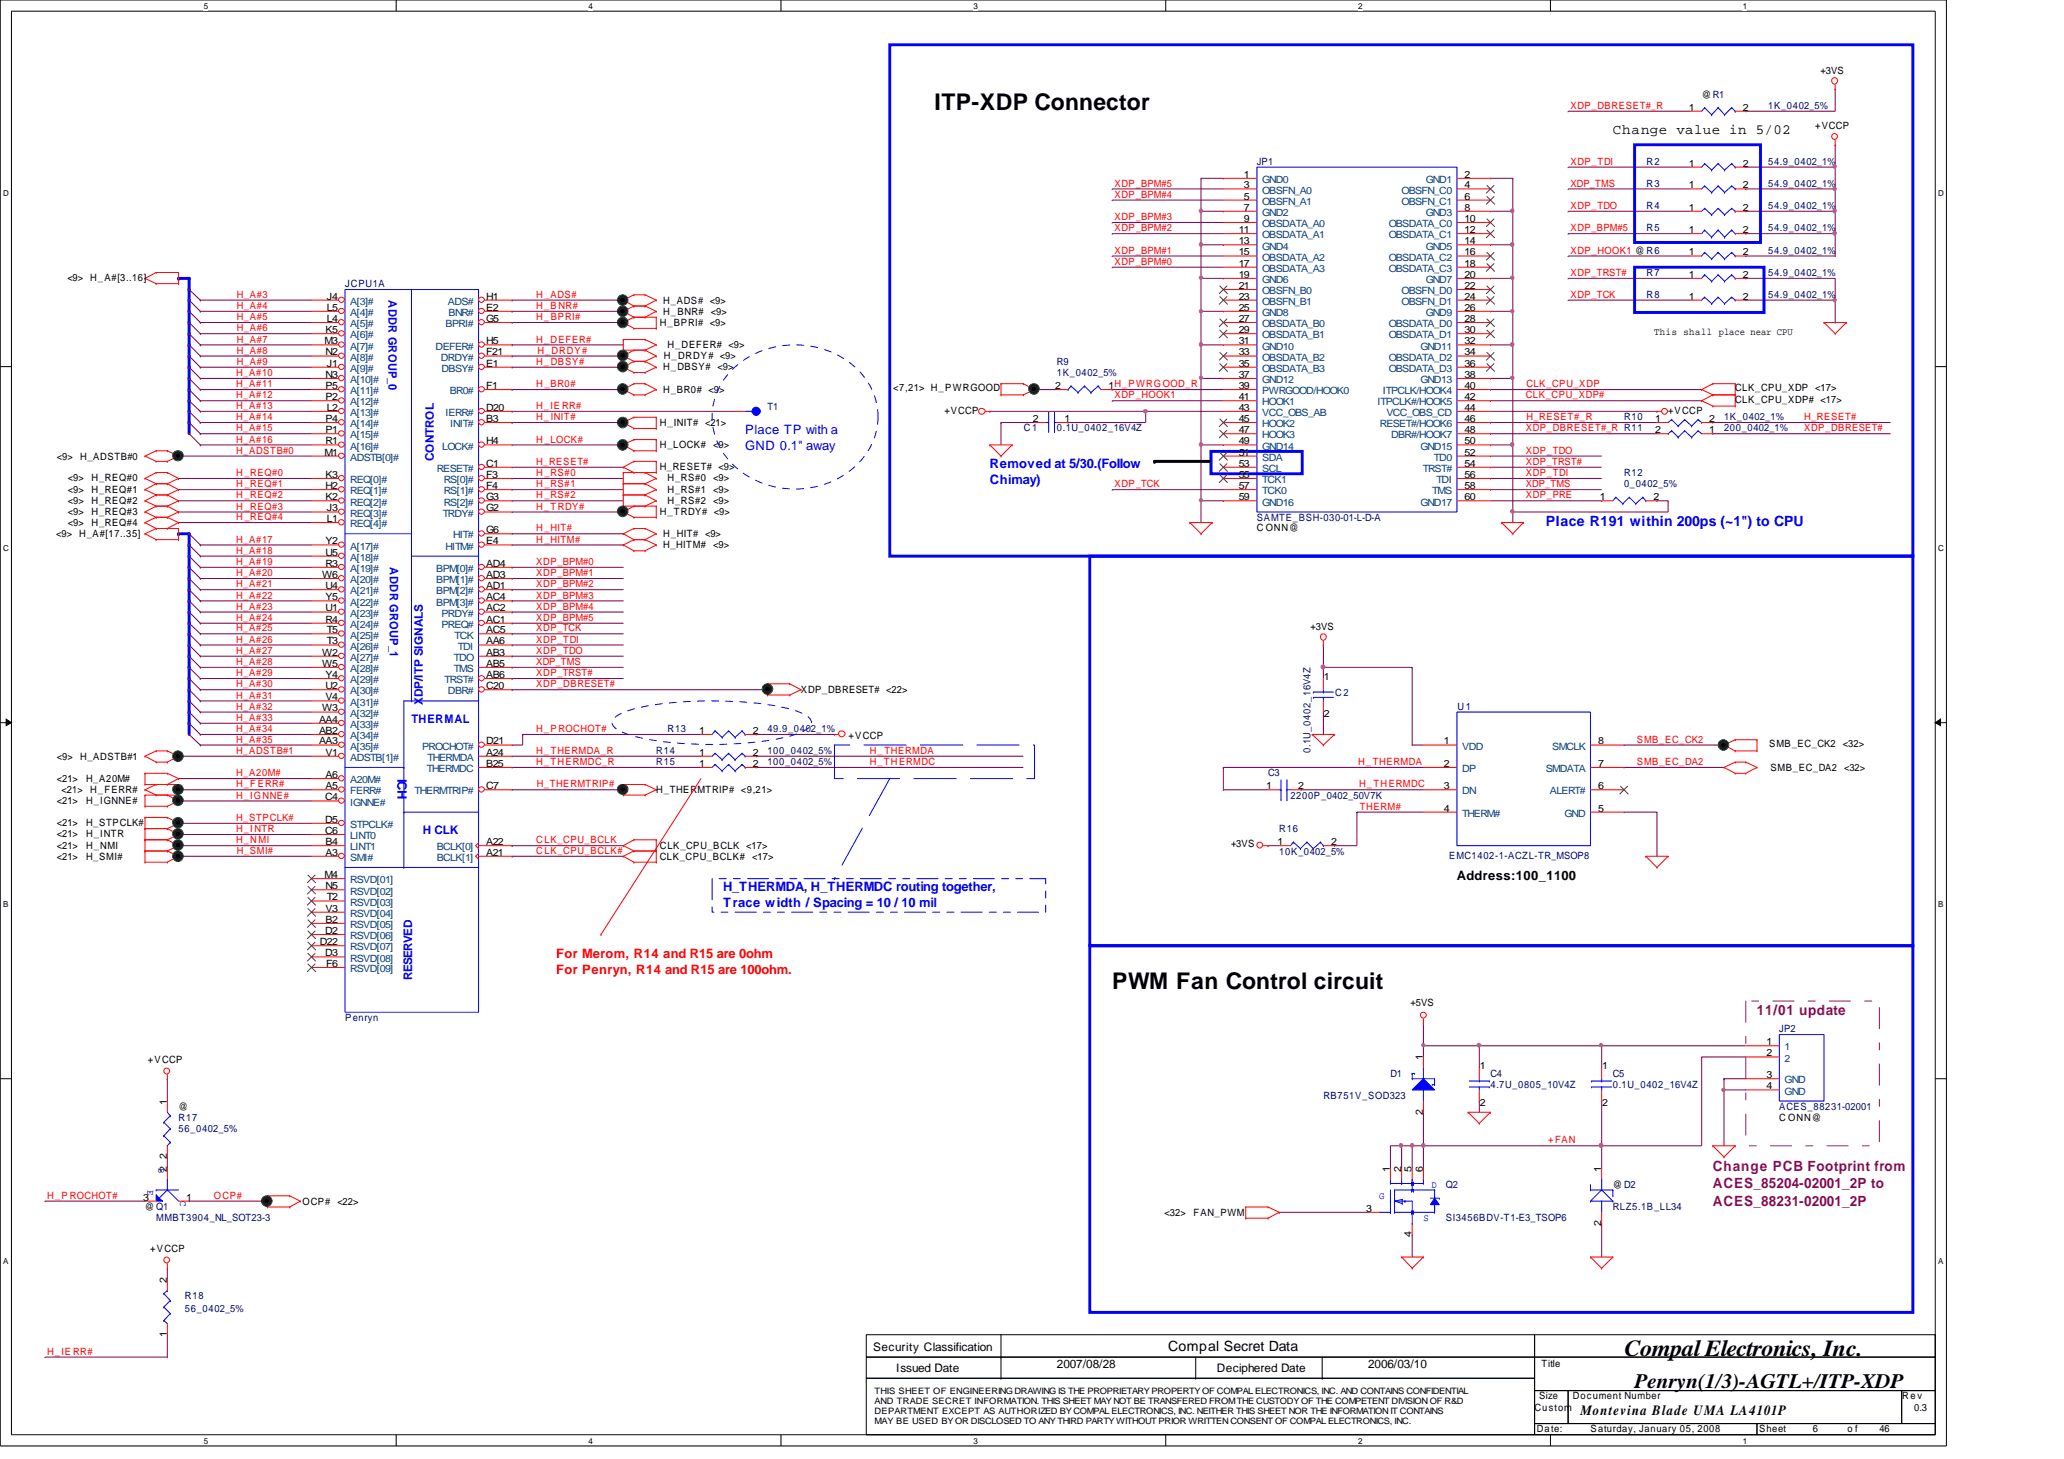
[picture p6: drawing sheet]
<svg xmlns="http://www.w3.org/2000/svg" width="297mm" height="210mm" viewBox="0 0 297 210" stroke-linecap="round" stroke-linejoin="round" font-family="sans-serif">
<defs><g id="words">
<g font-size="3.3">
<text x="134.5" y="15.8">ITP-XDP Connector</text>
<text x="160.1" y="142.2">PWM Fan Control circuit</text>
<text x="233.8" y="195.1">Compal Electronics, Inc.</text>
</g>
<text font-size="3" x="235.2" y="199.6">Penryn(1/3)-AGTL+/ITP-XDP</text>
<g font-size="2">
<text x="232.1" y="19.3">Change value in 5/02</text>
<text x="168.1" y="194.3">Compal Secret Data</text>
<text x="227.5" y="203.5">Montevina Blade UMA LA4101P</text>
</g>
<text font-size="2" fill="#00f" x="222.5" y="75.6">Place R191 within 200ps (~1&quot;) to CPU</text>
<g font-size="2" fill="#800080">
<text x="252.9" y="146">11/01 update</text>
<text x="246.5" y="168.4">Change PCB Footprint from</text>
<text x="246.5" y="170.9">ACES_85204-02001_2P to</text>
<text x="246.5" y="173.5">ACES_88231-02001_2P</text>
</g>
<g font-size="1.9" fill="#00f">
<text x="107.2" y="62.5">Place TP with a</text>
<text x="107.2" y="64.7">GND 0.1&quot; away</text>
<text x="142.4" y="67.4">Removed at 5/30.(Follow</text>
<text x="142.4" y="69.7">Chimay)</text>
<text x="57.2" y="112" transform="rotate(90 57.2 112)">ICH</text>
<text x="104.1" y="128.2">H_THERMDA, H_THERMDC routing together,</text>
<text x="104.1" y="130.5">Trace width / Spacing = 10 / 10 mil</text>
</g>
<text font-size="1.9" x="209.7" y="126.6">Address:100_1100</text>
<g font-size="1.9" fill="#f00">
<text x="80" y="137.8">For Merom, R14 and R15 are 0ohm</text>
<text x="80" y="140.1">For Penryn, R14 and R15 are 100ohm.</text>
</g>
<g font-size="1.7" fill="#00f">
<text x="55.9" y="43.2" transform="rotate(90 55.9 43.2)">ADDR GROUP_0</text>
<text x="62.4" y="66.3" transform="rotate(-90 62.4 66.3)">CONTROL</text>
<text x="56.1" y="81.6" transform="rotate(90 56.1 81.6)">ADDR GROUP_1</text>
<text x="60.8" y="101.4" transform="rotate(-90 60.8 101.4)">XDP/ITP SIGNALS</text>
<text x="59.2" y="104.1">THERMAL</text>
<text x="60.8" y="120.1">H CLK</text>
<text x="59.3" y="141" transform="rotate(-90 59.3 141)">RESERVED</text>
</g>
<g font-size="1.7">
<text x="125.7" y="194.3">Security Classification</text>
<text x="129" y="197.4">Issued Date</text>
<text x="152.1" y="196.8">2007/08/28</text>
<text x="175.1" y="197.4">Deciphered Date</text>
<text x="196.9" y="196.8">2006/03/10</text>
</g>
<g font-size="1.4">
<text x="262" y="10.6">+3VS</text>
<text x="243" y="15.9">1</text>
<text x="244.9" y="14.1">@ R1</text>
<text x="250.8" y="15.9">2</text>
<text x="243" y="24">1</text>
<text x="250.8" y="24">2</text>
<text x="261.2" y="18.5">+VCCP</text>
<text x="179" y="25.6">1</text>
<text x="179" y="27.1">3</text>
<text x="179" y="28.7">5</text>
<text x="210.8" y="25.6">2</text>
<text x="210.8" y="27.1">4</text>
<text x="210.8" y="28.7">6</text>
<text x="243" y="27.1">1</text>
<text x="250.8" y="27.1">2</text>
<text x="178.3" y="33.5">11</text>
<text x="178.3" y="35.1">13</text>
<text x="179" y="30.3">7</text>
<text x="179" y="31.9">9</text>
<text x="210.8" y="30.3">8</text>
<text x="210.8" y="31.9">10</text>
<text x="210.8" y="33.5">12</text>
<text x="210.8" y="35.1">14</text>
<text x="243" y="33.5">1</text>
<text x="243" y="30.3">1</text>
<text x="250.8" y="33.5">2</text>
<text x="250.8" y="30.3">2</text>
<text x="9.7" y="40.5">&lt;9&gt; H_A#[3..16]</text>
<text x="178.3" y="36.7">15</text>
<text x="178.3" y="38.4">17</text>
<text x="178.3" y="40">19</text>
<text x="178.3" y="41.6">21</text>
<text x="210.8" y="36.7">16</text>
<text x="210.8" y="38.4">18</text>
<text x="210.8" y="40">20</text>
<text x="210.8" y="41.6">22</text>
<text x="243" y="40">1</text>
<text x="243" y="36.7">1</text>
<text x="250.8" y="40">2</text>
<text x="250.8" y="36.7">2</text>
<text x="46.9" y="47.9">K5</text>
<text x="47" y="43.1">J4</text>
<text x="47" y="44.7">L5</text>
<text x="47" y="46.3">L4</text>
<text x="70" y="43.1">H1</text>
<text x="70" y="44.7">E2</text>
<text x="70" y="46.3">G5</text>
<text x="94.9" y="46.9">H_BPRI# &lt;9&gt;</text>
<text x="95.5" y="43.7">H_ADS# &lt;9&gt;</text>
<text x="95.5" y="45.3">H_BNR#</text>
<text x="102.3" y="45.3">&lt;9&gt;</text>
<text x="178.3" y="43.1">23</text>
<text x="178.3" y="44.7">25</text>
<text x="178.3" y="46.3">27</text>
<text x="178.3" y="47.9">29</text>
<text x="210.8" y="43.1">24</text>
<text x="210.8" y="44.7">26</text>
<text x="210.8" y="46.3">28</text>
<text x="210.8" y="47.9">30</text>
<text x="243" y="43.1">1</text>
<text x="250.8" y="43.1">2</text>
<text x="46.7" y="49.5">M3</text>
<text x="46.9" y="51.1">N2</text>
<text x="47" y="52.7">J1</text>
<text x="70" y="52.7">E1</text>
<text x="70" y="49.5">H5</text>
<text x="70" y="51.1">F21</text>
<text x="95.5" y="53.3">H_DBSY# &lt;9&gt;</text>
<text x="95.5" y="51.6">H_DRDY# &lt;9&gt;</text>
<text x="96.1" y="50.1">H_DEFER# &lt;9&gt;</text>
<text x="178.3" y="49.5">31</text>
<text x="178.3" y="51.1">33</text>
<text x="178.3" y="52.7">35</text>
<text x="210.8" y="49.5">32</text>
<text x="210.8" y="51.1">34</text>
<text x="210.8" y="52.7">36</text>
<text x="238" y="48.2">This shall place near CPU</text>
<text x="46.9" y="54.4">N3</text>
<text x="46.9" y="56">P5</text>
<text x="46.9" y="57.6">P2</text>
<text x="47" y="59.1">L2</text>
<text x="70" y="56">F1</text>
<text x="70" y="59.1">D20</text>
<text x="95.5" y="56.5">H_BR0# &lt;9&gt;</text>
<text x="128.6" y="56.3">&lt;7,21&gt; H_PWRGOOD</text>
<text x="135.9" y="59.5">+VCCP</text>
<text x="151.8" y="56">2</text>
<text x="159.6" y="56">1H_PWRGOOD_R</text>
<text x="178.3" y="54.4">37</text>
<text x="178.3" y="56">39</text>
<text x="178.3" y="57.6">41</text>
<text x="178.3" y="59.1">43</text>
<text x="210.8" y="54.4">38</text>
<text x="210.8" y="56">40</text>
<text x="210.8" y="57.6">42</text>
<text x="210.8" y="59.1">44</text>
<text x="240.1" y="59.5">+VCCP</text>
<text x="249.7" y="56.3">CLK_CPU_XDP</text>
<text x="249.7" y="57.9">CLK_CPU_XDP# &lt;17&gt;</text>
<text x="261.2" y="56.3">&lt;17&gt;</text>
<text x="46.7" y="65.5">M1</text>
<text x="46.9" y="60.7">P4</text>
<text x="46.9" y="62.3">P1</text>
<text x="46.9" y="63.9">R1</text>
<text x="70" y="60.7">B3</text>
<text x="70" y="63.9">H4</text>
<text x="94.9" y="64.5">H_LOCK#</text>
<text x="94.9" y="61.3">H_INIT# &lt;21&gt;</text>
<text x="102.7" y="64.5">&lt;9&gt;</text>
<text x="148.6" y="60.7">2</text>
<text x="153.2" y="60.7">1</text>
<text x="178.3" y="60.7">45</text>
<text x="178.3" y="62.3">47</text>
<text x="178.3" y="63.9">49</text>
<text x="178.3" y="65.5">51</text>
<text x="210.8" y="60.7">46</text>
<text x="210.8" y="62.3">48</text>
<text x="210.8" y="63.9">50</text>
<text x="210.8" y="65.5">52</text>
<text x="238.2" y="62.3">2</text>
<text x="238.2" y="60.7">1</text>
<text x="246" y="62.3">1</text>
<text x="246" y="60.7">2</text>
<text x="8.2" y="66.1">&lt;9&gt;</text>
<text x="9.8" y="69.3">&lt;9&gt;</text>
<text x="9.8" y="70.9">&lt;9&gt;</text>
<text x="11.6" y="66.1">H_ADSTB#0</text>
<text x="13.2" y="69.3">H_REQ#0</text>
<text x="13.2" y="70.9">H_REQ#1</text>
<text x="46.9" y="68.7">K3</text>
<text x="46.9" y="70.4">H2</text>
<text x="46.9" y="72">K2</text>
<text x="70" y="67.1">C1</text>
<text x="70" y="68.7">F3</text>
<text x="70" y="70.4">F4</text>
<text x="70" y="72">G3</text>
<text x="94.9" y="67.6">H_RESET# &lt;9&gt;</text>
<text x="96.1" y="69.3">H_RS#0</text>
<text x="96.1" y="70.9">H_RS#1</text>
<text x="102.7" y="69.3">&lt;9&gt;</text>
<text x="102.7" y="70.9">&lt;9&gt;</text>
<text x="178.3" y="67.1">53</text>
<text x="178.3" y="68.7">55</text>
<text x="178.3" y="70.4">57</text>
<text x="178.3" y="72">59</text>
<text x="210.8" y="67.1">54</text>
<text x="210.8" y="68.7">56</text>
<text x="210.8" y="70.4">58</text>
<text x="210.8" y="72">60</text>
<text x="230.2" y="72">1</text>
<text x="238" y="72">2</text>
<text x="8.1" y="77.3">&lt;9&gt; H_A#[17..35]</text>
<text x="9.8" y="72.5">&lt;9&gt;</text>
<text x="9.8" y="75.7">&lt;9&gt;</text>
<text x="9.8" y="74.1">&lt;9&gt;</text>
<text x="13.2" y="72.5">H_REQ#2</text>
<text x="13.2" y="75.7">H_REQ#4</text>
<text x="13.2" y="74.1">H_REQ#3</text>
<text x="47" y="73.6">J3</text>
<text x="47" y="75.1">L1</text>
<text x="70" y="76.7">G6</text>
<text x="70" y="73.6">G2</text>
<text x="94.9" y="74.1">H_TRDY# &lt;9&gt;</text>
<text x="95.5" y="77.3">H_HIT# &lt;9&gt;</text>
<text x="96.1" y="72.5">H_RS#2</text>
<text x="102.7" y="72.5">&lt;9&gt;</text>
<text x="180.9" y="76.5">C ONN@</text>
<text x="46.4" y="83.1">W6</text>
<text x="46.9" y="78.3">Y2</text>
<text x="46.9" y="79.9">U5</text>
<text x="46.9" y="81.5">R3</text>
<text x="70" y="81.5">AD4</text>
<text x="70" y="83.1">AD3</text>
<text x="70" y="78.3">E4</text>
<text x="95.5" y="78.9">H_HITM#</text>
<text x="102.7" y="78.9">&lt;9&gt;</text>
<text x="46.9" y="84.8">U4</text>
<text x="46.9" y="86.4">Y5</text>
<text x="46.9" y="88">U1</text>
<text x="46.9" y="89.6">R4</text>
<text x="70" y="84.8">AD1</text>
<text x="70" y="86.4">AC4</text>
<text x="70" y="88">AC2</text>
<text x="70" y="89.6">AC1</text>
<text x="46.4" y="94.3">W2</text>
<text x="46.4" y="95.9">W5</text>
<text x="47" y="91.1">T5</text>
<text x="47" y="92.7">T3</text>
<text x="70" y="91.1">AC5</text>
<text x="70" y="92.7">AA6</text>
<text x="70" y="94.3">AB3</text>
<text x="70" y="95.9">AB5</text>
<text x="188.6" y="90.6">+3VS</text>
<text x="46.9" y="97.5">Y4</text>
<text x="46.9" y="99.1">U2</text>
<text x="46.9" y="100.8">V4</text>
<text x="70" y="99.1">C20</text>
<text x="70" y="97.5">AB6</text>
<text x="115.3" y="99.7">XDP_DBRESET# &lt;22&gt;</text>
<text x="190.5" y="97.8">1</text>
<text x="45.9" y="104">AA4</text>
<text x="45.9" y="105.6">AB2</text>
<text x="45.9" y="107.1">AA3</text>
<text x="46.4" y="102.4">W3</text>
<text x="70" y="107.1">D21</text>
<text x="100.6" y="105.6">1</text>
<text x="108.3" y="105.6">2</text>
<text x="122.1" y="106.3">+VCCP</text>
<text x="190.5" y="103.2">2</text>
<text x="207.8" y="107.1">1</text>
<text x="230" y="107.1">8</text>
<text x="254.6" y="107.5">SMB_EC_CK2</text>
<text x="265.2" y="107.5">&lt;32&gt;</text>
<text x="8.2" y="109.3">&lt;9&gt;</text>
<text x="8.2" y="112.5">&lt;21&gt;</text>
<text x="11.6" y="109.3">H_ADSTB#1</text>
<text x="12.4" y="112.5">H_A20M#</text>
<text x="46.9" y="111.9">A6</text>
<text x="46.9" y="108.7">V1</text>
<text x="46.9" y="113.5">A5</text>
<text x="70" y="113.5">C7</text>
<text x="70" y="108.7">A24</text>
<text x="70" y="110.3">B25</text>
<text x="100.6" y="108.7">1</text>
<text x="100.6" y="110.3">1</text>
<text x="108.3" y="108.7">2</text>
<text x="108.3" y="110.3">2</text>
<text x="182.2" y="113.5">1</text>
<text x="186.8" y="113.5">2</text>
<text x="207.8" y="113.5">3</text>
<text x="207.8" y="110.3">2</text>
<text x="230" y="113.5">6</text>
<text x="230" y="110.3">7</text>
<text x="254.8" y="110.9">SMB_EC_DA2</text>
<text x="265.4" y="110.9">&lt;32&gt;</text>
<text x="8.2" y="115.7">&lt;21&gt;</text>
<text x="8.2" y="118.9">&lt;21&gt;</text>
<text x="8.8" y="114.1">&lt;21&gt;</text>
<text x="12.4" y="115.7">H_IGNNE#</text>
<text x="12.4" y="118.9">H_STPCLK#</text>
<text x="13" y="114.1">H_FERR#</text>
<text x="46.8" y="115.1">C4</text>
<text x="46.8" y="120">C6</text>
<text x="46.8" y="118.4">D5</text>
<text x="94.4" y="114.1">H_THERMTRIP# &lt;9,21&gt;</text>
<text x="207.8" y="116.8">4</text>
<text x="230" y="116.8">5</text>
<text x="8.2" y="120.5">&lt;21&gt;</text>
<text x="8.2" y="122.1">&lt;21&gt;</text>
<text x="8.2" y="123.7">&lt;21&gt;</text>
<text x="12.4" y="120.5">H_INTR</text>
<text x="12.4" y="122.1">H_NMI</text>
<text x="12.4" y="123.7">H_SMI#</text>
<text x="46.9" y="121.6">B4</text>
<text x="46.9" y="123.1">A3</text>
<text x="70" y="121.6">A22</text>
<text x="70" y="123.1">A21</text>
<text x="94.9" y="122.1">CLK_CPU_BCLK &lt;17&gt;</text>
<text x="94.9" y="123.7">CLK_CPU_BCLK#</text>
<text x="108.2" y="123.7">&lt;17&gt;</text>
<text x="177.2" y="121.9">+3VS</text>
<text x="183.8" y="121.6">1</text>
<text x="191.6" y="121.6">2</text>
<text x="46.7" y="126.3">M4</text>
<text x="46.9" y="127.9">N5</text>
<text x="46.9" y="131.1">V3</text>
<text x="47" y="129.5">T2</text>
<text x="46" y="136">D22</text>
<text x="46.8" y="134.4">D2</text>
<text x="46.8" y="137.6">D3</text>
<text x="46.9" y="132.8">B2</text>
<text x="46.9" y="139.1">F6</text>
<text x="203" y="144.8">+5VS</text>
<text x="21.3" y="153">+VCCP</text>
<text x="204.8" y="152.6" transform="rotate(-90 204.8 152.6)">1</text>
<text x="213" y="153.8">1</text>
<text x="230.6" y="153.8">1</text>
<text x="254.2" y="150.4">1</text>
<text x="254.2" y="152">2</text>
<text x="254.2" y="155.1">3</text>
<text x="24" y="158.9" transform="rotate(-90 24 158.9)">1</text>
<text x="25.7" y="159.7">@</text>
<text x="204.8" y="160.4" transform="rotate(-90 204.8 160.4)">2</text>
<text x="213" y="159.2">2</text>
<text x="230.6" y="159.2">2</text>
<text x="254.2" y="156.7">4</text>
<text x="256.1" y="161.3">C ONN@</text>
<text x="24" y="166.8" transform="rotate(-90 24 166.8)">2</text>
<text x="20.6" y="172.7">3</text>
<text x="24" y="168.6" transform="rotate(-90 24 168.6)">2</text>
<text x="26.8" y="172.7">1</text>
<text x="43.6" y="173.3">OCP#</text>
<text x="48.6" y="173.3">&lt;22&gt;</text>
<text x="200" y="168.6" transform="rotate(-90 200 168.6)">1</text>
<text x="201.6" y="168.6" transform="rotate(-90 201.6 168.6)">2</text>
<text x="203.2" y="168.6" transform="rotate(-90 203.2 168.6)">5</text>
<text x="204.8" y="168.6" transform="rotate(-90 204.8 168.6)">6</text>
<text x="230.4" y="168.6" transform="rotate(-90 230.4 168.6)">1</text>
<text x="232.1" y="170.9">@ D2</text>
<text x="20.9" y="174.1">@ Q1</text>
<text x="167.6" y="174.9">&lt;32&gt;</text>
<text x="171.7" y="174.9">FAN_PWM</text>
<text x="196.6" y="174.3">3</text>
<text x="203.2" y="178" transform="rotate(-90 203.2 178)">4</text>
<text x="230.4" y="176.4" transform="rotate(-90 230.4 176.4)">2</text>
<text x="21.6" y="180.2">+VCCP</text>
<text x="24" y="184.6" transform="rotate(-90 24 184.6)">2</text>
<text x="24" y="192.4" transform="rotate(-90 24 192.4)">1</text>
<text x="221.9" y="196.7">Title</text>
<text x="220.8" y="202.9">Custom</text>
<text x="221.5" y="201.3">Size</text>
<text x="226.4" y="201.3">Document Number</text>
<text x="273.8" y="201.3">Re v</text>
<text x="275.5" y="202.9">0.3</text>
<text x="221.2" y="206.1">Date:</text>
<text x="228.9" y="206.1">Saturday, January 05, 2008</text>
<text x="253.2" y="206.1">Sheet</text>
<text x="260.9" y="206.1">6</text>
<text x="265.9" y="206.1">o f</text>
<text x="270.5" y="206.1">46</text>
</g>
<g font-size="1.4" fill="#f00">
<text x="226" y="15.7">XDP_DBRESET#_R</text>
<text x="226" y="23.7">XDP_TDI</text>
<text x="160.4" y="28.4">XDP_BPM#4</text>
<text x="160.4" y="26.8">XDP_BPM#5</text>
<text x="226" y="26.8">XDP_TMS</text>
<text x="160.4" y="31.7">XDP_BPM#3</text>
<text x="160.4" y="33.3">XDP_BPM#2</text>
<text x="226" y="30.1">XDP_TDO</text>
<text x="226" y="33.3">XDP_BPM#5</text>
<text x="160.4" y="38.1">XDP_BPM#0</text>
<text x="160.4" y="36.5">XDP_BPM#1</text>
<text x="226" y="36.5">XDP_HOOK1 @ R6</text>
<text x="226" y="39.7">XDP_TRST#</text>
<text x="34.1" y="42.8">H_A#3</text>
<text x="34.1" y="47.7">H_A#6</text>
<text x="34.1" y="46.1">H_A#5</text>
<text x="34.1" y="44.4">H_A#4</text>
<text x="77.2" y="44.4">H_B NR#</text>
<text x="77.2" y="42.8">H_ADS#</text>
<text x="77.2" y="46.1">H_ BPRI#</text>
<text x="226" y="42.8">XDP_TCK</text>
<text x="34.1" y="49.3">H_A#7</text>
<text x="34.1" y="52.5">H_A#9</text>
<text x="34.1" y="50.9">H_A#8</text>
<text x="77.2" y="49.3">H_DEFER#</text>
<text x="77.2" y="52.5">H_ DBSY#</text>
<text x="77.3" y="50.9">H_DRDY#</text>
<text x="34" y="54.1">H_A#10</text>
<text x="34" y="58.8">H_A#13</text>
<text x="34" y="55.7">H_A#11</text>
<text x="34" y="57.3">H_A#12</text>
<text x="77.2" y="55.7">H_BR0#</text>
<text x="77.2" y="58.8">H_IE RR#</text>
<text x="160.4" y="57.3">XDP_HOOK1</text>
<text x="219.6" y="57.3">CLK_CPU_XDP#</text>
<text x="219.7" y="55.7">CLK_CPU_XDP</text>
<text x="34" y="65.3">H_ADSTB#0</text>
<text x="34" y="63.7">H_A#16</text>
<text x="34" y="62.1">H_A#15</text>
<text x="34" y="60.5">H_A#14</text>
<text x="77.2" y="63.7">H_LOCK#</text>
<text x="77.2" y="60.5">H_ INIT#</text>
<text x="219.6" y="62.1">XDP_DBRESET#_R R11</text>
<text x="219.6" y="65.3">XDP_TDO</text>
<text x="219.7" y="60.5">H_RESET#_R</text>
<text x="259.6" y="62.1">XDP_DBRESET#</text>
<text x="259.6" y="60.5">H_RESET#</text>
<text x="34" y="71.7">H_REQ#2</text>
<text x="34" y="70.1">H_REQ#1</text>
<text x="34" y="68.5">H_REQ#0</text>
<text x="77.2" y="66.9">H_RESET#</text>
<text x="77.2" y="70.1">H_RS#1</text>
<text x="77.2" y="71.7">H_RS#2</text>
<text x="77.2" y="68.5">H_RS#0</text>
<text x="160.4" y="70.1">XDP_TCK</text>
<text x="219.6" y="71.7">XDP_PRE</text>
<text x="219.6" y="66.9">XDP_TRST#</text>
<text x="219.6" y="70.1">XDP_TMS</text>
<text x="219.6" y="68.5">XDP_TDI</text>
<text x="34" y="74.8">H_REQ#4</text>
<text x="34" y="73.3">H_REQ#3</text>
<text x="77.2" y="76.5">H_HIT#</text>
<text x="77.2" y="73.3">H_T RDY#</text>
<text x="34" y="79.7">H_A#18</text>
<text x="34" y="78.1">H_A#17</text>
<text x="34" y="82.9">H_A#20</text>
<text x="34" y="81.3">H_A#19</text>
<text x="77.2" y="78.1">H_HITM#</text>
<text x="77.2" y="81.3">XDP_BPM#0</text>
<text x="77.2" y="82.9">XDP_BPM#1</text>
<text x="34" y="84.5">H_A#21</text>
<text x="34" y="87.7">H_A#23</text>
<text x="34" y="89.3">H_A#24</text>
<text x="34" y="86.1">H_A#22</text>
<text x="77.2" y="84.5">XDP_BPM#2</text>
<text x="77.2" y="86.1">XDP_BPM#3</text>
<text x="77.2" y="89.3">XDP_BPM#5</text>
<text x="77.2" y="87.7">XDP_BPM#4</text>
<text x="34" y="94.1">H_A#27</text>
<text x="34" y="92.5">H_A#26</text>
<text x="34" y="90.8">H_A#25</text>
<text x="34" y="95.7">H_A#28</text>
<text x="77.2" y="90.8">XDP_TCK</text>
<text x="77.2" y="95.7">XDP_TMS</text>
<text x="77.2" y="94.1">XDP_TDO</text>
<text x="77.2" y="92.5">XDP_TDI</text>
<text x="34" y="98.9">H_A#30</text>
<text x="34" y="97.3">H_A#29</text>
<text x="34" y="100.5">H_A#31</text>
<text x="77.2" y="97.3">XDP_TRST#</text>
<text x="77.2" y="98.9">XDP_DBRESET#</text>
<text x="34" y="102.1">H_A#32</text>
<text x="34" y="105.3">H_A#34</text>
<text x="34" y="106.8">H_A#35</text>
<text x="34" y="103.7">H_A#33</text>
<text x="77.2" y="105.3">H_P ROCHOT#</text>
<text x="235.6" y="106.8">SMB_EC_CK2</text>
<text x="34" y="108.5">H_ADSTB#1</text>
<text x="34" y="111.7">H_A20M#</text>
<text x="34" y="113.3">H_F ERR#</text>
<text x="77.2" y="108.5">H_ THERMDA_R</text>
<text x="77.2" y="110.1">H_THERMDC_R</text>
<text x="77.3" y="113.3">H_THERMTRIP#</text>
<text x="125.2" y="110.1">H_THERMDC</text>
<text x="125.2" y="108.5">H_ THERMDA</text>
<text x="195.4" y="110.1">H_ THERMDA</text>
<text x="195.6" y="113.3">H_THERMDC</text>
<text x="235.6" y="110.1">SMB_EC_DA2</text>
<text x="34" y="118.1">H_STPCLK#</text>
<text x="34" y="119.7">H_INTR</text>
<text x="34" y="114.9">H_IGNNE#</text>
<text x="195.7" y="116.5">THERM#</text>
<text x="34" y="121.3">H_NMI</text>
<text x="34.1" y="122.9">H_SMI#</text>
<text x="77.2" y="122.9">CLK_CPU_BCLK#</text>
<text x="77.2" y="121.3">CLK_CPU_BCLK</text>
<text x="222.8" y="164.5">+FAN</text>
<text x="6.8" y="172.5">H_P ROCHOT#</text>
<text x="30.8" y="172.5">OCP#</text>
<text x="6.8" y="194.9">H_IE RR#</text>
</g>
<g font-size="1.4" fill="#000080">
<text x="254.5" y="15.7">1K_0402_5%</text>
<text x="180.9" y="23.7">JP1</text>
<text x="236.9" y="23.7">R2</text>
<text x="254.5" y="23.7">54.9_0402_1%</text>
<text x="236.9" y="26.9">R3</text>
<text x="254.5" y="26.9">54.9_0402_1%</text>
<text x="236.9" y="33.3">R5</text>
<text x="236.9" y="30.1">R4</text>
<text x="254.5" y="33.3">54.9_0402_1%</text>
<text x="254.5" y="30.1">54.9_0402_1%</text>
<text x="49.7" y="41.3">JCPU1A</text>
<text x="236.9" y="39.7">R7</text>
<text x="254.5" y="39.7">54.9_0402_1%</text>
<text x="254.5" y="36.5">54.9_0402_1%</text>
<text x="236.9" y="42.9">R8</text>
<text x="254.5" y="42.9">54.9_0402_1%</text>
<text x="152.1" y="52.5">R9</text>
<text x="110.4" y="58.9">T1</text>
<text x="152.1" y="54.1">1K_0402_5%</text>
<text x="147.4" y="62.1">C1</text>
<text x="152.1" y="62.1">0.1U_0402_16V4Z</text>
<text x="233.7" y="60.5">R10</text>
<text x="248.1" y="62.1">200_0402_1%</text>
<text x="248.1" y="60.5">1K_0402_1%</text>
<text x="233.7" y="68.5">R12</text>
<text x="233.7" y="70.1">0_0402_5%</text>
<text x="180.9" y="74.9">SAMTE_BSH-030-01-L-D-A</text>
<text x="192.1" y="100.2">C2</text>
<text x="96.1" y="105.3">R13</text>
<text x="110.4" y="105.3">49.9_0402_1%</text>
<text x="209.8" y="102.1">U1</text>
<text x="94.4" y="108.5">R14</text>
<text x="94.4" y="110.1">R15</text>
<text x="110.4" y="108.5">100_0402_5%</text>
<text x="110.4" y="110.1">100_0402_5%</text>
<text x="182.5" y="111.7">C3</text>
<text x="188.6" y="108.4" transform="rotate(-90 188.6 108.4)">0.1U_0402_16V4Z</text>
<text x="184.1" y="119.7">R16</text>
<text x="185.7" y="114.9">2200P_0402_50V7K</text>
<text x="184.1" y="122.9">10K_0402_5%</text>
<text x="208.6" y="123.5">EMC1402-1-ACZL-TR_MSOP8</text>
<text x="49.7" y="146.9">Penryn</text>
<text x="256.1" y="148.5">JP2</text>
<text x="200.1" y="154.9">D1</text>
<text x="214.5" y="154.9">C4</text>
<text x="232.1" y="154.9">C5</text>
<text x="25.7" y="161.3">R17</text>
<text x="190.5" y="158.1">RB751V_SOD323</text>
<text x="214.5" y="156.5">4.7U_0805_10V4Z</text>
<text x="232.1" y="156.5">0.1U_0402_16V4Z</text>
<text x="256.1" y="159.7">ACES_88231-02001</text>
<text x="25.7" y="162.9">56_0402_5%</text>
<text x="208.1" y="170.9">Q2</text>
<text x="22.5" y="175.7">MMBT3904_NL_SOT23-3</text>
<text x="208.1" y="175.7">SI3456BDV-T1-E3_TSOP6</text>
<text x="232.1" y="174.1">RLZ5.1B_LL34</text>
<text x="26.6" y="186.9">R18</text>
<text x="26.6" y="188.8">56_0402_5%</text>
</g>
<g font-size="1.4" fill="#004080">
<text x="181.6" y="26.3">GND0</text>
<text x="181.6" y="27.9">OBSFN_A0</text>
<text x="181.6" y="29.5">OBSFN_A1</text>
<text x="201.7" y="27.9">OBSFN_C0</text>
<text x="201.7" y="29.5">OBSFN_C1</text>
<text x="205.2" y="26.3">GND1</text>
<text x="181.6" y="31.1">GND2</text>
<text x="181.6" y="32.7">OBSDATA_A0</text>
<text x="181.6" y="34.3">OBSDATA_A1</text>
<text x="181.6" y="35.9">GND4</text>
<text x="199.9" y="32.7">OBSDATA_C0</text>
<text x="199.9" y="34.3">OBSDATA_C1</text>
<text x="205.2" y="31.1">GND3</text>
<text x="205.2" y="35.9">GND5</text>
<text x="181.6" y="37.5">OBSDATA_A2</text>
<text x="181.6" y="39.1">OBSDATA_A3</text>
<text x="181.6" y="40.7">GND6</text>
<text x="199.9" y="37.5">OBSDATA_C2</text>
<text x="199.9" y="39.1">OBSDATA_C3</text>
<text x="205.2" y="40.7">GND7</text>
<text x="50.4" y="43.9">A[3]#</text>
<text x="50.4" y="45.5">A[4]#</text>
<text x="50.4" y="47.1">A[5]#</text>
<text x="64.1" y="47.1">BPRI#</text>
<text x="64.5" y="43.9">ADS#</text>
<text x="64.6" y="45.5">BNR#</text>
<text x="181.6" y="42.3">OBSFN_B0</text>
<text x="181.6" y="43.9">OBSFN_B1</text>
<text x="181.6" y="45.5">GND8</text>
<text x="181.6" y="47.1">OBSDATA_B0</text>
<text x="199.9" y="47.1">OBSDATA_D0</text>
<text x="201.7" y="42.3">OBSFN_D0</text>
<text x="201.7" y="43.9">OBSFN_D1</text>
<text x="205.2" y="45.5">GND9</text>
<text x="50.4" y="48.7">A[6]#</text>
<text x="50.4" y="50.3">A[7]#</text>
<text x="50.4" y="51.9">A[8]#</text>
<text x="50.4" y="53.5">A[9]#</text>
<text x="62.7" y="50.3">DEFER#</text>
<text x="63.5" y="51.9">DRDY#</text>
<text x="63.5" y="53.5">DBSY#</text>
<text x="181.6" y="48.7">OBSDATA_B1</text>
<text x="181.6" y="50.3">GND10</text>
<text x="181.6" y="51.9">OBSDATA_B2</text>
<text x="181.6" y="53.5">OBSDATA_B3</text>
<text x="199.9" y="48.7">OBSDATA_D1</text>
<text x="199.9" y="51.9">OBSDATA_D2</text>
<text x="199.9" y="53.5">OBSDATA_D3</text>
<text x="204.4" y="50.3">GND11</text>
<text x="50.4" y="55.1">A[10]#</text>
<text x="50.4" y="56.7">A[11]#</text>
<text x="50.4" y="58.3">A[12]#</text>
<text x="50.4" y="59.9">A[13]#</text>
<text x="64.1" y="59.9">IERR#</text>
<text x="64.7" y="56.7">BR0#</text>
<text x="181.6" y="55.1">GND12</text>
<text x="181.6" y="56.7">PWRGOOD/HOOK0</text>
<text x="181.6" y="58.3">HOOK1</text>
<text x="181.6" y="59.9">VCC_OBS_AB</text>
<text x="198.2" y="58.3">ITPCLK#/HOOK5</text>
<text x="199" y="56.7">ITPCLK/HOOK4</text>
<text x="199.5" y="59.9">VCC_OBS_CD</text>
<text x="204.4" y="55.1">GND13</text>
<text x="50.4" y="61.5">A[14]#</text>
<text x="50.4" y="63.1">A[15]#</text>
<text x="50.4" y="64.7">A[16]#</text>
<text x="63.6" y="64.7">LOCK#</text>
<text x="64.8" y="61.5">INIT#</text>
<text x="181.6" y="61.5">HOOK2</text>
<text x="181.6" y="63.1">HOOK3</text>
<text x="181.6" y="64.7">GND14</text>
<text x="198.6" y="61.5">RESET#/HOOK6</text>
<text x="200.2" y="63.1">DBR#/HOOK7</text>
<text x="204.4" y="64.7">GND15</text>
<text x="50.4" y="66.3">ADSTB[0]#</text>
<text x="50.4" y="69.5">REQ[0]#</text>
<text x="50.4" y="71.1">REQ[1]#</text>
<text x="62.9" y="67.9">RESET#</text>
<text x="63.9" y="69.5">RS[0]#</text>
<text x="63.9" y="71.1">RS[1]#</text>
<text x="181.6" y="66.3">SDA</text>
<text x="181.6" y="67.9">SCL</text>
<text x="181.6" y="69.5">TCK1</text>
<text x="181.6" y="71.1">TCK0</text>
<text x="204.8" y="67.9">TRST#</text>
<text x="206.1" y="71.1">TMS</text>
<text x="206.4" y="66.3">TD0</text>
<text x="206.7" y="69.5">TDI</text>
<text x="50.4" y="72.7">REQ[2]#</text>
<text x="50.4" y="74.3">REQ[3]#</text>
<text x="50.4" y="75.9">REQ[4]#</text>
<text x="63.7" y="74.3">TRDY#</text>
<text x="63.9" y="72.7">RS[2]#</text>
<text x="65.2" y="77.5">HIT#</text>
<text x="181.6" y="72.7">GND16</text>
<text x="204.4" y="72.7">GND17</text>
<text x="50.4" y="79.1">A[17]#</text>
<text x="50.4" y="80.7">A[18]#</text>
<text x="50.4" y="82.3">A[19]#</text>
<text x="50.4" y="83.9">A[20]#</text>
<text x="62.8" y="82.3">BPM[0]#</text>
<text x="62.8" y="83.9">BPM[1]#</text>
<text x="64.1" y="79.1">HITM#</text>
<text x="50.4" y="85.5">A[21]#</text>
<text x="50.4" y="87.1">A[22]#</text>
<text x="50.4" y="88.7">A[23]#</text>
<text x="62.8" y="85.5">BPM[2]#</text>
<text x="62.8" y="87.1">BPM[3]#</text>
<text x="63.5" y="88.7">PRDY#</text>
<text x="50.4" y="90.3">A[24]#</text>
<text x="50.4" y="91.9">A[25]#</text>
<text x="50.4" y="93.5">A[26]#</text>
<text x="50.4" y="95.1">A[27]#</text>
<text x="63.5" y="90.3">PREQ#</text>
<text x="65.3" y="95.1">TDO</text>
<text x="65.4" y="91.9">TCK</text>
<text x="65.9" y="93.5">TDI</text>
<text x="50.4" y="96.7">A[28]#</text>
<text x="50.4" y="98.3">A[29]#</text>
<text x="50.4" y="99.9">A[30]#</text>
<text x="50.4" y="101.5">A[31]#</text>
<text x="64" y="98.3">TRST#</text>
<text x="64.5" y="99.9">DBR#</text>
<text x="65.3" y="96.7">TMS</text>
<text x="50.4" y="103.1">A[32]#</text>
<text x="50.4" y="104.7">A[33]#</text>
<text x="50.4" y="106.3">A[34]#</text>
<text x="50.4" y="107.9">A[35]#</text>
<text x="60.7" y="107.9">PROCHOT#</text>
<text x="210.4" y="107.9">VDD</text>
<text x="223.4" y="107.9">SMCLK</text>
<text x="50.4" y="112.7">A20M#</text>
<text x="50.4" y="109.5">ADSTB[1]#</text>
<text x="61.4" y="111.1">THERMDC</text>
<text x="61.5" y="109.5">THERMDA</text>
<text x="210.4" y="111.1">DP</text>
<text x="222.5" y="111.1">SMDATA</text>
<text x="50.4" y="114.3">FERR#</text>
<text x="50.4" y="115.9">IGNNE#</text>
<text x="50.4" y="119.1">STPCLK#</text>
<text x="59.6" y="114.3">THERMTRIP#</text>
<text x="210.4" y="114.3">DN</text>
<text x="210.4" y="117.5">THERM#</text>
<text x="223.1" y="114.3">ALERT#</text>
<text x="225.2" y="117.5">GND</text>
<text x="50.4" y="120.7">LINT0</text>
<text x="50.4" y="122.3">LINT1</text>
<text x="50.4" y="123.9">SMI#</text>
<text x="62.9" y="122.3">BCLK[0]</text>
<text x="62.9" y="123.9">BCLK[1]</text>
<text x="50.4" y="127.1">RSVD[01]</text>
<text x="50.4" y="128.7">RSVD[02]</text>
<text x="50.4" y="130.3">RSVD[03]</text>
<text x="50.4" y="131.9">RSVD[04]</text>
<text x="50.4" y="133.5">RSVD[05]</text>
<text x="50.4" y="135.1">RSVD[06]</text>
<text x="50.4" y="136.7">RSVD[07]</text>
<text x="50.4" y="138.3">RSVD[08]</text>
<text x="50.4" y="139.9">RSVD[09]</text>
<text x="256.8" y="151.1">1</text>
<text x="256.8" y="152.7">2</text>
<text x="256.8" y="155.9">GND</text>
<text x="256.8" y="157.5">GND</text>
</g>
<g font-size="1.4" fill="#00f">
<text x="21.2" y="171.2" transform="rotate(90 21.2 171.2)">E</text>
<text x="22.8" y="168.1" transform="rotate(90 22.8 168.1)">B</text>
<text x="25.9" y="172.8" transform="rotate(90 25.9 172.8)">C</text>
<text x="198.5" y="172.5">G</text>
<text x="206" y="170.9">D</text>
<text x="204.8" y="175.7">S</text>
</g>
<g font-size="1.3">
<text x="125.9" y="202">AND TRADE SECRET INFORMATION. THIS SHEET MAY NOT BE TRANSFERED FROM THE CUSTODY OF THE COMPETENT DIVISION OF R&amp;D</text>
<text x="125.9" y="200.6">THIS SHEET OF ENGINEERING DRAWING IS THE PROPRIETARY PROPERTY OF COMPAL ELECTRONICS, INC. AND CONTAINS CONFIDENTIAL</text>
<text x="125.9" y="203.5">DEPARTMENT EXCEPT AS AUTHORIZED BY COMPAL ELECTRONICS, INC. NEITHER THIS SHEET NOR THE INFORMATION IT CONTAINS</text>
<text x="125.9" y="204.9">MAY BE USED BY OR DISCLOSED TO ANY THIRD PARTY WITHOUT PRIOR WRITTEN CONSENT OF COMPAL ELECTRONICS, INC.</text>
</g>
<g font-size="1.2">
<text x="29.3" y="1.3">5</text>
<text x="84.7" y="1.3">4</text>
<text x="140.1" y="1.3">3</text>
<text x="195.4" y="1.3">2</text>
<text x="250.8" y="1.3">1</text>
<text x=".5" y="28.2">D</text>
<text x="278.9" y="28.2">D</text>
<text x=".5" y="79.3">C</text>
<text x="278.9" y="79.3">C</text>
<text x=".5" y="130.6">B</text>
<text x="278.9" y="130.6">B</text>
<text x=".5" y="181.8">A</text>
<text x="278.9" y="181.8">A</text>
<text x="29.3" y="207.7">5</text>
<text x="84.7" y="207.7">4</text>
<text x="140.1" y="207.7">3</text>
<text x="195.4" y="207.7">2</text>
<text x="250.8" y="207.7">1</text>
</g>
</g></defs>
<path d="M0 0h280.1v208h-280.1zM1.6 1.6h276.9v204.8h-276.9z" fill="none" stroke="#000" stroke-width=".14"/>
<g fill="#fff">
<path d="M29.3 .3h.6v1.2h-.6z"/>
<path d="M29.3 206.7h.6v1.2h-.6z"/>
</g>
<path d="M57 0v1.6M57 206.4v1.6" fill="none" stroke="#000" stroke-width=".14"/>
<g fill="#fff">
<path d="M84.7 .3h.6v1.2h-.6z"/>
<path d="M84.7 206.7h.6v1.2h-.6z"/>
</g>
<path d="M112.4 0v1.6M112.4 206.4v1.6" fill="none" stroke="#000" stroke-width=".14"/>
<g fill="#fff">
<path d="M140.1 .3h.6v1.2h-.6z"/>
<path d="M140.1 206.7h.6v1.2h-.6z"/>
</g>
<path d="M167.8 0v1.6M167.8 206.4v1.6" fill="none" stroke="#000" stroke-width=".14"/>
<g fill="#fff">
<path d="M195.4 .3h.6v1.2h-.6z"/>
<path d="M195.4 206.7h.6v1.2h-.6z"/>
</g>
<path d="M223.1 0v1.6M223.1 206.4v1.6" fill="none" stroke="#000" stroke-width=".14"/>
<g fill="#fff">
<path d="M250.8 .3h.6v1.2h-.6z"/>
<path d="M250.8 206.7h.6v1.2h-.6z"/>
<path d="M.5 27.2h.7v1.2h-.7z"/>
<path d="M278.9 27.2h.8v1.2h-.8z"/>
<path d="M.5 78.3h.7v1.3h-.7z"/>
<path d="M278.9 78.3h.8v1.3h-.8z"/>
</g>
<path d="M0 52.7h1.6M278.5 52.7h1.6" fill="none" stroke="#000" stroke-width=".14"/>
<g fill="#fff">
<path d="M.5 129.5h.6v1.3h-.6z"/>
<path d="M278.9 129.5h.7v1.3h-.7z"/>
</g>
<path d="M0 104h1.6M.9 103.5l.7 .5-.7 .4zM278.5 104l.8-.5v.9zM278.5 104h1.6" fill="none" stroke="#000" stroke-width=".14"/>
<path d="M.9 103.5l.7 .5-.7 .4zM278.5 104l.8-.5v.9z" fill="#000"/>
<g fill="#fff">
<path d="M.5 180.8h.6v1.2h-.6z"/>
<path d="M278.9 180.8h.6v1.2h-.6z"/>
</g>
<path d="M0 155.2h1.6M278.5 155.2h1.6" fill="none" stroke="#000" stroke-width=".14"/>
<g fill="none" stroke="#800040" stroke-width=".14">
<path d="M225.7 16h.1M225.7 16h17.6M251.2 16h.1M264.1 12.8h.1M264.1 12.8v3.2h-12.9M160.1 32h.1M160.1 38.4h.1M160.1 36.8h.1M160.1 33.6h.1M160.1 28.8h.1M160.1 27.2h.1M160.1 36.8h16"/>
<path d="M160.1 32h16M160.1 38.4h16M160.1 33.6h16M160.1 27.2h16M160.1 28.8h16M172.8 30.4h.1M172.8 25.7h.1M172.8 35.2h.1M172.8 25.7h3.3M172.8 25.7v49.5M172.8 30.4h3.3M172.8 35.2h3.3"/>
<path d="M176.1 35.2h.1M176.1 25.7h.1M176.1 30.4h.1M214.5 25.7h.1M214.5 30.4h.1M214.5 35.2h.1M214.5 25.7h3.2M214.5 30.4h3.2M214.5 35.2h3.2M217.7 30.4h.1M217.7 25.7h.1M217.7 35.2h.1"/>
<path d="M217.7 25.7v49.5M225.7 36.8h.1M225.7 24h.1M225.7 27.2h.1M225.7 30.4h.1M225.7 33.6h.1M225.7 36.8h17.6M225.7 33.6h17.6M225.7 30.4h17.6M225.7 24h17.6M225.7 27.2h17.6M251.2 36.8h.1"/>
<path d="M251.2 24h.1M251.2 27.2h.1M251.2 30.4h.1M251.2 33.6h.1M251.2 36.8h12.9M251.2 33.6h12.9M251.2 30.4h12.9M251.2 24h12.9M251.2 27.2h12.9M264.1 36.8h.1M264.1 20.8h.1M264.1 27.2h.1"/>
<path d="M264.1 24h.1M264.1 30.4h.1M264.1 20.8v16M142.4 59.2h.1M142.4 59.2h33.7M148.9 56h.1M148.9 56h3.2M160.1 57.7h.1M160.1 56h.1M160.1 57.7h16M160.1 56h16M164.9 59.2h.1"/>
<path d="M164.9 59.2v1.6h-11.2M172.8 44.8h.1M172.8 40h.1M172.8 49.6h.1M172.8 54.4h.1M172.8 40h3.3M172.8 44.8h3.3M172.8 49.6h3.3M172.8 54.4h3.3M176.1 44.8h.1M176.1 40h.1M176.1 54.4h.1"/>
<path d="M176.1 49.6h.1M214.5 40h.1M214.5 44.8h.1M214.5 49.6h.1M214.5 54.4h.1M214.5 57.7h.1M214.5 56h.1M214.5 57.7h30.4M214.5 59.2h24M214.5 40h3.2M214.5 44.8h3.2M214.5 49.6h3.2"/>
<path d="M214.5 54.4h3.2M214.5 56h30.4M217.7 40h.1M217.7 54.4h.1M217.7 44.8h.1M217.7 49.6h.1M225.7 40h.1M225.7 43.2h.1M225.7 40h17.6M225.7 43.2h17.6M238.5 59.2h.1M251.2 43.2h.1"/>
<path d="M251.2 40h.1M251.2 40h12.9v6.4M251.2 43.2h12.9M264.1 46.4h.1M264.1 43.2h.1M73.7 78.4h.1M73.7 76.8h.1M73.7 67.2h.1M73.7 73.7h.1M73.7 70.4h.1M73.7 72.1h.1M73.7 68.8h.1"/>
<path d="M73.7 64h.1M73.7 78.4h16M73.7 76.8h16M73.7 67.2h16M73.7 73.7h16M73.7 70.4h16M73.7 72.1h16M73.7 68.8h16M73.7 64h16M144.1 60.8h.1M144.1 60.8h4.8M144.1 60.8v3.2"/>
<path d="M153.7 60.8h.1M160.1 70.4h.1M160.1 70.4h16M172.8 64h.1M172.8 72.1h.1M172.8 72.1h3.3M172.8 64h3.3M176.1 72.1h.1M176.1 64h.1M214.5 64h.1M214.5 62.4h.1M214.5 67.2h.1"/>
<path d="M214.5 70.4h.1M214.5 65.6h.1M214.5 68.8h.1M214.5 60.8h.1M214.5 67.2h16M214.5 70.4h16M214.5 72.1h16M214.5 68.8h16M214.5 64h3.2M214.5 60.8h24M214.5 62.4h24M214.5 65.6h16"/>
<path d="M217.7 64h.1M217.7 73.7h.1M230.5 72.1h.1M238.5 72.1h.1M238.5 72.1h1.6M240.1 72.1h.1M240.1 72.1v1.6h-22.4M246.5 62.4h.1M246.5 60.8h.1M246.5 60.8h25.6M246.5 62.4h25.6M190.5 96h.1"/>
<path d="M190.5 92.8h.1M190.5 92.8v4.8M190.5 96h12.7M203.2 96h.1M203.2 96v11.2M73.7 107.2h.1M73.7 113.6h.1M73.7 108.8h.1M73.7 110.4h.1M73.7 110.4h27.2M73.7 113.6h16M73.7 108.8h27.2"/>
<path d="M75.2 105.7h.1M75.2 105.7v1.5h-1.5M75.2 105.7h25.7M108.8 105.7h.1M108.8 110.4h.1M108.8 108.8h.1M108.8 110.4h38.5M108.8 105.7h11.3M108.8 108.8h38.5M176.1 110.4h.1M176.1 113.6h.1M176.1 110.4h28.7"/>
<path d="M176.1 110.4v3.2M176.1 113.6h6.4M187.2 113.6h.1M187.2 113.6h17.6M190.5 102.4h.1M190.5 102.4v3.3M195.3 116.8h.1M195.3 116.8h9.5M195.3 116.8v4.9h-3.2M203.2 107.2h.1M203.2 107.2h1.6M233.7 110.4h.1"/>
<path d="M233.7 107.2h.1M233.7 116.8h.1M233.7 107.2h14.4M233.7 110.4h14.4M233.7 116.8h4.8M238.5 116.8h.1M238.5 116.8v6.4M182.5 121.7h.1M182.5 121.7h1.6M192.1 121.7h.1M24.1 155.2h.1M24.1 155.2v3.2"/>
<path d="M204.8 147.2h.1M204.8 150.5h.1M204.8 147.2v4.9M204.8 150.5h46.4M212.9 150.5h.1M212.9 158.4h.1M212.9 150.5v3.2M212.9 158.4v1.6M230.5 150.5h.1M230.5 158.4h.1M230.5 150.5v3.2M230.5 158.4v9.7"/>
<path d="M244.9 152.1h.1M244.9 152.1v12.7h-14.4M244.9 152.1h6.3M6.5 172.8h.1M6.5 172.8h14.4M24.1 166.5h.1M24.1 166.5v1.6M27.2 172.8h.1M27.2 172.8h11.3M200.1 164.8h.1M200.1 164.8h4.7M200.1 164.8v3.3"/>
<path d="M201.7 164.8h.1M201.7 164.8v3.3M203.2 164.8h.1M203.2 177.6h.1M203.2 164.8v3.3M203.2 177.6v3.2M204.8 160h.1M204.8 164.8h.1M204.8 160v8.1M230.5 164.8h.1M230.5 176h.1M230.5 176v4.8"/>
<path d="M6.5 195.2h.1M6.5 195.2h17.6M24.1 182.5h.1M24.1 195.2h.1M24.1 182.5v1.6M24.1 192v3.2"/>
</g>
<path d="M27.2 49.6v1.6" fill="none" stroke="#00f" stroke-width=".42"/>
<circle cx="27.2" cy="49.6" r=".21" fill="#00f"/>
<path d="M27.2 48v1.6" fill="none" stroke="#00f" stroke-width=".42"/>
<circle cx="27.2" cy="48" r=".21" fill="#00f"/>
<path d="M27.2 51.2v1.6" fill="none" stroke="#00f" stroke-width=".42"/>
<circle cx="27.2" cy="51.2" r=".21" fill="#00f"/>
<path d="M27.2 52.8v1.6" fill="none" stroke="#00f" stroke-width=".42"/>
<circle cx="27.2" cy="52.8" r=".21" fill="#00f"/>
<path d="M27.2 59.2v1.6" fill="none" stroke="#00f" stroke-width=".42"/>
<circle cx="27.2" cy="59.2" r=".21" fill="#00f"/>
<path d="M27.2 41.7v1.5" fill="none" stroke="#00f" stroke-width=".42"/>
<circle cx="27.2" cy="41.7" r=".21" fill="#00f"/>
<path d="M27.2 40v1.7" fill="none" stroke="#00f" stroke-width=".42"/>
<circle cx="27.2" cy="40" r=".21" fill="#00f"/>
<path d="M27.2 44.8v1.6" fill="none" stroke="#00f" stroke-width=".42"/>
<circle cx="27.2" cy="44.8" r=".21" fill="#00f"/>
<path d="M27.2 43.2v1.6" fill="none" stroke="#00f" stroke-width=".42"/>
<circle cx="27.2" cy="43.2" r=".21" fill="#00f"/>
<path d="M27.2 60.8v1.6" fill="none" stroke="#00f" stroke-width=".42"/>
<circle cx="27.2" cy="60.8" r=".21" fill="#00f"/>
<path d="M25.7 40h1.5" fill="none" stroke="#00f" stroke-width=".42"/>
<circle cx="25.7" cy="40" r=".21" fill="#00f"/>
<g fill="none" stroke="#800040" stroke-width=".14">
<path d="M28.8 43.2h.1M28.8 54.4h.1M28.8 59.2h.1M28.8 56h.1M28.8 49.6h.1M28.8 52.8h.1M28.8 48h.1M28.8 51.2h.1M28.8 57.7h.1M28.8 46.4h.1M28.8 44.8h.1M28.8 43.2h16"/>
<path d="M28.8 54.4h16M28.8 59.2h16M28.8 56h16M28.8 49.6h16M28.8 52.8h16M28.8 48h16M28.8 51.2h16M28.8 57.7h16M28.8 46.4h16M28.8 44.8h16M25.7 65.6h.1M25.7 65.6h19.1"/>
<path d="M28.8 64h.1M28.8 62.4h.1M28.8 60.8h.1M28.8 64h16M28.8 62.4h16M28.8 60.8h16"/>
</g>
<path d="M27.2 46.4v1.6" fill="none" stroke="#00f" stroke-width=".42"/>
<circle cx="27.2" cy="46.4" r=".21" fill="#00f"/>
<path d="M27.2 54.4v1.6" fill="none" stroke="#00f" stroke-width=".42"/>
<circle cx="27.2" cy="54.4" r=".21" fill="#00f"/>
<path d="M27.2 57.7v1.5" fill="none" stroke="#00f" stroke-width=".42"/>
<circle cx="27.2" cy="57.7" r=".21" fill="#00f"/>
<path d="M27.2 56v1.7" fill="none" stroke="#00f" stroke-width=".42"/>
<circle cx="27.2" cy="56" r=".21" fill="#00f"/>
<path d="M27.2 84.8v1.6" fill="none" stroke="#00f" stroke-width=".42"/>
<circle cx="27.2" cy="84.8" r=".21" fill="#00f"/>
<path d="M27.2 83.2v1.6" fill="none" stroke="#00f" stroke-width=".42"/>
<circle cx="27.2" cy="83.2" r=".21" fill="#00f"/>
<path d="M27.2 76.8v1.6" fill="none" stroke="#00f" stroke-width=".42"/>
<circle cx="27.2" cy="76.8" r=".21" fill="#00f"/>
<path d="M27.2 80v1.6" fill="none" stroke="#00f" stroke-width=".42"/>
<circle cx="27.2" cy="80" r=".21" fill="#00f"/>
<path d="M27.2 78.4v1.6" fill="none" stroke="#00f" stroke-width=".42"/>
<circle cx="27.2" cy="78.4" r=".21" fill="#00f"/>
<path d="M27.2 104.1v1.6" fill="none" stroke="#00f" stroke-width=".42"/>
<circle cx="27.2" cy="104.1" r=".21" fill="#00f"/>
<g fill="none" stroke="#800040" stroke-width=".14">
<path d="M25.7 72.1h.1M25.7 75.2h.1M25.7 70.4h.1M25.7 73.7h.1M25.7 72.1h19.1M25.7 75.2h19.1M25.7 70.4h19.1M25.7 73.7h19.1M28.8 102.4h.1M28.8 105.7h.1M28.8 107.2h.1M28.8 104.1h.1"/>
<path d="M28.8 102.4h16M28.8 105.7h16M28.8 107.2h16M28.8 104.1h16"/>
</g>
<path d="M25.7 76.8h1.5" fill="none" stroke="#00f" stroke-width=".42"/>
<circle cx="25.7" cy="76.8" r=".21" fill="#00f"/>
<g fill="none" stroke="#800040" stroke-width=".14">
<path d="M25.7 68.8h.1M25.7 68.8h19.1M28.8 78.4h.1M28.8 78.4h16M28.8 80h.1M28.8 99.2h.1M28.8 94.4h.1M28.8 92.8h.1M28.8 84.8h.1M28.8 83.2h.1M28.8 91.2h.1M28.8 96h.1"/>
<path d="M28.8 97.6h.1M28.8 81.6h.1M28.8 88.1h.1M28.8 89.7h.1M28.8 86.4h.1M28.8 80h16M28.8 99.2h16M28.8 94.4h16M28.8 92.8h16M28.8 84.8h16M28.8 83.2h16M28.8 91.2h16"/>
<path d="M28.8 96h16M28.8 97.6h16M28.8 81.6h16M28.8 88.1h16M28.8 89.7h16M28.8 86.4h16M25.7 108.8h.1M25.7 108.8h19.1M28.8 100.8h.1M28.8 100.8h16"/>
</g>
<path d="M27.2 86.4v1.7" fill="none" stroke="#00f" stroke-width=".42"/>
<circle cx="27.2" cy="86.4" r=".21" fill="#00f"/>
<path d="M27.2 81.6v1.6" fill="none" stroke="#00f" stroke-width=".42"/>
<circle cx="27.2" cy="81.6" r=".21" fill="#00f"/>
<path d="M27.2 91.2v1.6" fill="none" stroke="#00f" stroke-width=".42"/>
<circle cx="27.2" cy="91.2" r=".21" fill="#00f"/>
<path d="M27.2 99.2v1.6" fill="none" stroke="#00f" stroke-width=".42"/>
<circle cx="27.2" cy="99.2" r=".21" fill="#00f"/>
<path d="M27.2 100.8v1.6" fill="none" stroke="#00f" stroke-width=".42"/>
<circle cx="27.2" cy="100.8" r=".21" fill="#00f"/>
<path d="M27.2 102.4v1.7" fill="none" stroke="#00f" stroke-width=".42"/>
<circle cx="27.2" cy="102.4" r=".21" fill="#00f"/>
<path d="M27.2 89.7v1.5" fill="none" stroke="#00f" stroke-width=".42"/>
<circle cx="27.2" cy="89.7" r=".21" fill="#00f"/>
<path d="M27.2 88.1v1.6" fill="none" stroke="#00f" stroke-width=".42"/>
<circle cx="27.2" cy="88.1" r=".21" fill="#00f"/>
<path d="M27.2 94.4v1.6" fill="none" stroke="#00f" stroke-width=".42"/>
<circle cx="27.2" cy="94.4" r=".21" fill="#00f"/>
<path d="M27.2 92.8v1.6" fill="none" stroke="#00f" stroke-width=".42"/>
<circle cx="27.2" cy="92.8" r=".21" fill="#00f"/>
<path d="M27.2 97.6v1.6" fill="none" stroke="#00f" stroke-width=".42"/>
<circle cx="27.2" cy="97.6" r=".21" fill="#00f"/>
<path d="M27.2 96v1.6" fill="none" stroke="#00f" stroke-width=".42"/>
<circle cx="27.2" cy="96" r=".21" fill="#00f"/>
<g fill="none" stroke="#800040" stroke-width=".14">
<path d="M73.7 44.8h.1M73.7 43.2h.1M73.7 46.4h.1M73.7 49.6h.1M73.7 52.8h.1M73.7 51.2h.1M73.7 56h.1M73.7 59.2h.1M73.7 44.8h16M73.7 43.2h16M73.7 46.4h16M73.7 49.6h16"/>
<path d="M73.7 52.8h16M73.7 51.2h16M73.7 56h16M73.7 59.2h32M73.7 60.8h.1M73.7 60.8h16M73.7 81.6h.1M73.7 84.8h.1M73.7 86.4h.1M73.7 97.6h.1M73.7 83.2h.1M73.7 91.2h.1"/>
<path d="M73.7 96h.1M73.7 94.4h.1M73.7 92.8h.1M73.7 99.2h.1M73.7 89.7h.1M73.7 88.1h.1M73.7 81.6h16M73.7 84.8h16M73.7 86.4h16M73.7 97.6h16M73.7 83.2h16M73.7 91.2h16"/>
<path d="M73.7 96h16M73.7 94.4h16M73.7 92.8h16M73.7 99.2h36.7M73.7 89.7h16M73.7 88.1h16M25.7 118.4h.1M25.7 115.2h.1M25.7 112h.1M25.7 113.6h.1M25.7 118.4h19.1M25.7 115.2h19.1"/>
<path d="M25.7 112h19.1M25.7 113.6h19.1M25.7 123.2h.1M25.7 120.1h.1M25.7 121.7h.1M25.7 123.2h19.1M25.7 120.1h19.1M25.7 121.7h19.1M73.7 123.2h.1M73.7 121.7h.1M73.7 123.2h16M73.7 121.7h16"/>
<path d="M248.1 156.8h.1M248.1 155.2h.1M248.1 156.8h3.1M248.1 155.2h3.1M248.1 155.2v9.6M184.1 174.4h.1M184.1 174.4h12.8M204.8 164.8h25.7M230.5 164.8h.1"/>
</g>
<g fill="none" stroke="#f00" stroke-width=".14">
<path d="M22.5 39.2h.1M22.5 39.2l-1.6 .8M22.5 39.2h3.2M25.7 39.2h.1M25.7 39.2v1.6M20.9 40h.1M20.9 40l1.6 .8M22.5 40.8h.1M22.5 40.8h3.2M25.7 40.8h.1M89.7 43.2h.1M89.7 44.8h.1"/>
<path d="M89.7 46.4h.1M89.7 48.9h.1M89.7 50.4h.1M89.7 51.2h.1M89.7 52.8h.1M89.7 56h.1M89.7 48.9v1.5M89.7 43.2l1.5 .8M89.7 44.8l1.5 .8M89.7 46.4l1.5 .8M89.7 48.9h3.1M89.7 50.4h3.1"/>
<path d="M89.7 51.2l1.5 .8M89.7 52.8l1.5 .8M89.7 56l1.5 .8M91.2 42.4h.1M91.2 44h.1M91.2 45.6h.1M91.2 47.2h.1M91.2 50.4h.1M91.2 52h.1M91.2 53.6h.1M91.2 55.2h.1M91.2 56.8h.1"/>
<path d="M91.2 55.2h1.6M91.2 56.8h1.6M91.2 42.4h1.6M91.2 42.4l-1.5 .8M91.2 44h1.6M91.2 44l-1.5 .8M91.2 45.6h3.2M91.2 45.6l-1.5 .8M91.2 47.2h3.2M91.2 50.4l-1.5 .8M91.2 52h1.6M91.2 52l-1.5 .8"/>
<path d="M91.2 53.6h1.6M91.2 55.2l-1.5 .8M92.8 42.4h.1M92.8 44h.1M92.8 45.6h.1M92.8 48.9h.1M92.8 50.4h.1M92.8 52h.1M92.8 53.6h.1M92.8 55.2h.1M92.8 56.8h.1M92.8 42.4l1.6 .8"/>
<path d="M92.8 44l1.6 .8M92.8 48.9l1.6 .7M92.8 50.4l1.6 .8M92.8 52l1.6 .8M92.8 55.2l1.6 .8M94.4 43.2h.1M94.4 44.8h.1M94.4 47.2h.1M94.4 45.6h.1M94.4 49.6h.1M94.4 51.2h.1M94.4 52.8h.1"/>
<path d="M94.4 56h.1M94.4 45.6v1.6M94.4 43.2l-1.6 .8M94.4 44.8l-1.6 .8M94.4 49.6l-1.6 .8M94.4 51.2l-1.6 .8M94.4 52.8l-1.6 .8M94.4 56l-1.6 .8M144.1 56.8h.1M144.1 55.2h.1M144.1 55.2h3.2M144.1 56.8h3.2"/>
<path d="M144.1 55.2v1.6M147.3 55.2h.1M147.3 56.8h.1M147.3 55.2l1.6 .8M148.9 56h.1M148.9 56l-1.6 .8M244.9 56h.1M244.9 57.7h.1M244.9 56l1.6 .8M244.9 57.7l1.6 .7M246.5 55.2h.1M246.5 56.8h.1"/>
<path d="M246.5 58.4h.1M246.5 55.2h3.2M246.5 56.8h3.2M246.5 55.2l-1.6 .8M246.5 56.8l-1.6 .9M246.5 58.4h3.2M249.7 56.8h.1M249.7 55.2h.1M249.7 58.4h.1M249.7 55.2v3.2M20.9 65.6h.1M20.9 68.8h.1"/>
<path d="M20.9 70.4h.1M20.9 72.1h.1M20.9 76.8h.1M20.9 75.2h.1M20.9 73.7h.1M20.9 65.6l1.6 .8M20.9 68.8l1.6 .8M20.9 70.4l1.6 .8M20.9 72.1l1.6 .7M20.9 76.8l1.6 .8M20.9 75.2l1.6 .8M20.9 73.7l1.6 .7"/>
<path d="M22.5 64.9h.1M22.5 66.4h.1M22.5 68h.1M22.5 69.6h.1M22.5 71.2h.1M22.5 72.8h.1M22.5 76h.1M22.5 77.6h.1M22.5 74.4h.1M22.5 76h3.2M22.5 77.6h3.2M22.5 66.4h1.6"/>
<path d="M22.5 68h1.6M22.5 69.6h1.6M22.5 71.2h1.6M22.5 72.8h1.6M22.5 74.4h1.6M22.5 64.9h1.6M22.5 64.9l-1.6 .7M22.5 68l-1.6 .8M22.5 69.6l-1.6 .8M22.5 71.2l-1.6 .9M22.5 76l-1.6 .8M22.5 74.4l-1.6 .8"/>
<path d="M22.5 72.8l-1.6 .9M24.1 64.9h.1M24.1 66.4h.1M24.1 68h.1M24.1 69.6h.1M24.1 71.2h.1M24.1 72.8h.1M24.1 74.4h.1M24.1 76h.1M24.1 64.9l1.6 .7M24.1 68l1.6 .8M24.1 69.6l1.6 .8"/>
<path d="M24.1 71.2l1.6 .9M24.1 74.4l1.6 .8M24.1 72.8l1.6 .9M25.7 65.6h.1M25.7 68.8h.1M25.7 70.4h.1M25.7 72.1h.1M25.7 76h.1M25.7 77.6h.1M25.7 75.2h.1M25.7 73.7h.1M25.7 76v1.6"/>
<path d="M25.7 65.6l-1.6 .8M25.7 68.8l-1.6 .8M25.7 70.4l-1.6 .8M25.7 72.1l-1.6 .7M25.7 75.2l-1.6 .8M25.7 73.7l-1.6 .7M89.7 76.8h.1M89.7 78.4h.1M89.7 67.2h.1M89.7 68h.1M89.7 69.6h.1M89.7 71.2h.1"/>
<path d="M89.7 72.8h.1M89.7 73.7h.1M89.7 64h.1M89.7 60.8h.1M89.7 68v4.8M89.7 76.8l1.5 .8M89.7 78.4l1.5 .8M89.7 67.2l1.5 .8M89.7 68h4.7M89.7 69.6h3.1M89.7 71.2h3.1M89.7 72.8h4.7"/>
<path d="M89.7 73.7l1.5 .7M89.7 64l1.5 .9M89.7 60.8l1.5 .8M91.2 76h.1M91.2 77.6h.1M91.2 79.2h.1M91.2 66.4h.1M91.2 68h.1M91.2 72.8h.1M91.2 74.4h.1M91.2 63.2h.1M91.2 64.9h.1"/>
<path d="M91.2 60h.1M91.2 61.6h.1M91.2 76h1.6M91.2 76l-1.5 .8M91.2 77.6h1.6M91.2 77.6l-1.5 .8M91.2 79.2h1.6M91.2 66.4h3.2M91.2 66.4l-1.5 .8M91.2 72.8l-1.5 .9M91.2 74.4h3.2M91.2 63.2h3.2"/>
<path d="M91.2 63.2l-1.5 .8M91.2 64.9h3.2M91.2 60h3.2M91.2 60l-1.5 .8M91.2 61.6h3.2M92.8 76h.1M92.8 77.6h.1M92.8 79.2h.1M92.8 68h.1M92.8 69.6h.1M92.8 71.2h.1M92.8 72.8h.1"/>
<path d="M92.8 76l1.6 .8M92.8 77.6l1.6 .8M92.8 68l1.6 .8M92.8 69.6l1.6 .8M92.8 71.2l1.6 .9M94.4 76.8h.1M94.4 78.4h.1M94.4 68h.1M94.4 66.4h.1M94.4 68.8h.1M94.4 70.4h.1M94.4 72.1h.1"/>
<path d="M94.4 74.4h.1M94.4 72.8h.1M94.4 64.9h.1M94.4 63.2h.1M94.4 61.6h.1M94.4 60h.1M94.4 76.8l-1.6 .8M94.4 78.4l-1.6 .8M94.4 60v1.6M94.4 63.2v1.7M94.4 66.4v1.6M94.4 72.8v1.6"/>
<path d="M94.4 68.8l-1.6 .8M94.4 70.4l-1.6 .8M94.4 72.1l-1.6 .7M110.4 98.4h.1M110.4 100h.1M110.4 98.4h3.3M110.4 98.4v1.6M110.4 100h3.3M113.7 98.4h.1M113.7 100h.1M113.7 98.4l1.6 .8M115.3 99.2h.1"/>
<path d="M115.3 99.2l-1.6 .8M20.9 108.8h.1M20.9 112.9h.1M20.9 111.3h.1M20.9 113.6h.1M20.9 116h.1M20.9 114.4h.1M20.9 119.2h.1M20.9 117.6h.1M20.9 112.9h4.8M20.9 114.4h4.8M20.9 108.8l1.6 .8"/>
<path d="M20.9 111.3h3.2M20.9 111.3v1.6M20.9 114.4v1.6M20.9 117.6v6.4M20.9 113.6l1.6 .8M20.9 116h3.2M20.9 117.6h3.2M20.9 119.2h3.2M22.5 108h.1M22.5 109.6h.1M22.5 112.9h.1M22.5 114.4h.1"/>
<path d="M22.5 108l-1.6 .8M22.5 108h1.6M22.5 109.6h1.6M22.5 112.9l-1.6 .7M24.1 108h.1M24.1 109.6h.1M24.1 111.3h.1M24.1 112.9h.1M24.1 114.4h.1M24.1 116h.1M24.1 117.6h.1M24.1 119.2h.1"/>
<path d="M24.1 108l1.6 .8M24.1 111.3l1.6 .7M24.1 114.4l1.6 .8M24.1 117.6l1.6 .8M24.1 119.2l1.6 .9M25.7 108.8h.1M25.7 112h.1M25.7 112.9h.1M25.7 114.4h.1M25.7 115.2h.1M25.7 118.4h.1M25.7 112.9v1.5"/>
<path d="M25.7 108.8l-1.6 .8M25.7 112l-1.6 .9M25.7 115.2l-1.6 .8M25.7 118.4l-1.6 .8M89.7 112.9h.1M89.7 114.4h.1M89.7 112.9h3.1M89.7 112.9v1.5M89.7 114.4h3.1M92.8 112.9h.1M92.8 114.4h.1M92.8 112.9l1.6 .7"/>
<path d="M94.4 113.6h.1M94.4 113.6l-1.6 .8M248.1 107.2h.1M248.1 110.4h.1M248.1 107.2l1.6 .8M248.1 110.4l1.6 .9M249.7 106.4h.1M249.7 108h.1M249.7 111.3h.1M249.7 109.6h.1M249.7 108h3.2M249.7 109.6h1.5"/>
<path d="M249.7 111.3h1.5M249.7 106.4h3.2M249.7 106.4l-1.6 .8M249.7 109.6l-1.6 .8M251.2 111.3h.1M251.2 109.6h.1M251.2 109.6l1.7 .8M252.9 108h.1M252.9 106.4h.1M252.9 110.4h.1M252.9 106.4v1.6M252.9 110.4l-1.7 .9"/>
<path d="M20.9 120.8h.1M20.9 122.4h.1M20.9 124h.1M20.9 120.8h3.2M20.9 122.4h3.2M20.9 124h3.2M24.1 120.8h.1M24.1 122.4h.1M24.1 124h.1M24.1 120.8l1.6 .9M24.1 122.4l1.6 .8M25.7 120.1h.1"/>
<path d="M25.7 121.7h.1M25.7 123.2h.1M25.7 120.1l-1.6 .7M25.7 121.7l-1.6 .7M25.7 123.2l-1.6 .8M89.7 121.7h.1M89.7 123.2h.1M89.7 121.7l1.5 .7M89.7 123.2l1.5 .8M91.2 120.8h.1M91.2 122.4h.1M91.2 124h.1"/>
<path d="M91.2 120.8h3.2M91.2 122.4h3.2M91.2 124h3.2M91.2 120.8l-1.5 .9M91.2 122.4l-1.5 .8M94.4 122.4h.1M94.4 120.8h.1M94.4 124h.1M94.4 120.8v3.2M38.5 172h.1M38.5 173.7h.1M38.5 173.7h3.2"/>
<path d="M38.5 172h3.2M38.5 172v1.7M41.7 173.7h.1M41.7 172h.1M41.7 172l1.5 .8M43.2 172.8h.1M43.2 172.8l-1.5 .9M179.3 175.3h.1M179.3 173.7h.1M179.3 173.7h3.2M179.3 175.3h3.2M179.3 173.7v1.6"/>
<path d="M182.5 173.7h.1M182.5 175.3h.1M182.5 173.7l1.6 .7M184.1 174.4h.1M184.1 174.4l-1.6 .9"/>
</g>
<circle cx="148.8" cy="56" r=".75" fill="#008000"/>
<g fill="none" stroke="#008000" stroke-width=".14">
<circle cx="148.8" cy="56" r=".42"/>
<circle cx="148.8" cy="56" r=".75"/>
</g>
<circle cx="148.8" cy="56" r=".42" fill="#000"/>
<circle cx="248" cy="107.2" r=".75" fill="#008000"/>
<g fill="none" stroke="#008000" stroke-width=".14">
<circle cx="248" cy="107.2" r=".42"/>
<circle cx="248" cy="107.2" r=".75"/>
</g>
<circle cx="248" cy="107.2" r=".42" fill="#000"/>
<circle cx="38.4" cy="172.8" r=".75" fill="#008000"/>
<g fill="none" stroke="#008000" stroke-width=".14">
<circle cx="38.4" cy="172.8" r=".42"/>
<circle cx="38.4" cy="172.8" r=".75"/>
</g>
<circle cx="38.4" cy="172.8" r=".42" fill="#000"/>
<circle cx="89.6" cy="113.6" r=".75" fill="#008000"/>
<g fill="none" stroke="#008000" stroke-width=".14">
<circle cx="89.6" cy="113.6" r=".75"/>
<circle cx="89.6" cy="113.6" r=".4"/>
</g>
<circle cx="89.6" cy="113.6" r=".4" fill="#000"/>
<circle cx="110.5" cy="99.1" r=".75" fill="#008000"/>
<g fill="none" stroke="#008000" stroke-width=".14">
<circle cx="110.4" cy="99.1" r=".42"/>
<circle cx="110.5" cy="99.1" r=".75"/>
</g>
<circle cx="110.4" cy="99.1" r=".42" fill="#000"/>
<circle cx="25.6" cy="118.4" r=".75" fill="#008000"/>
<g fill="none" stroke="#008000" stroke-width=".14">
<circle cx="25.6" cy="118.4" r=".42"/>
<circle cx="25.6" cy="118.4" r=".75"/>
</g>
<circle cx="25.6" cy="118.4" r=".42" fill="#000"/>
<circle cx="89.6" cy="60.8" r=".75" fill="#008000"/>
<g fill="none" stroke="#008000" stroke-width=".14">
<circle cx="89.6" cy="60.8" r=".42"/>
<circle cx="89.6" cy="60.8" r=".75"/>
</g>
<circle cx="89.6" cy="60.8" r=".42" fill="#000"/>
<circle cx="25.6" cy="108.8" r=".75" fill="#008000"/>
<g fill="none" stroke="#008000" stroke-width=".14">
<circle cx="25.6" cy="108.8" r=".42"/>
<circle cx="25.6" cy="108.8" r=".75"/>
</g>
<circle cx="25.6" cy="108.8" r=".42" fill="#000"/>
<circle cx="25.6" cy="65.6" r=".75" fill="#008000"/>
<g fill="none" stroke="#008000" stroke-width=".14">
<circle cx="25.6" cy="65.6" r=".75"/>
<circle cx="25.6" cy="65.6" r=".4"/>
</g>
<circle cx="25.6" cy="65.6" r=".4" fill="#000"/>
<circle cx="25.6" cy="115.1" r=".75" fill="#008000"/>
<g fill="none" stroke="#008000" stroke-width=".14">
<circle cx="25.6" cy="115.1" r=".42"/>
<circle cx="25.6" cy="115.1" r=".75"/>
</g>
<circle cx="25.6" cy="115.1" r=".42" fill="#000"/>
<circle cx="89.6" cy="46.4" r=".75" fill="#008000"/>
<g fill="none" stroke="#008000" stroke-width=".14">
<circle cx="89.6" cy="46.4" r=".42"/>
<circle cx="89.6" cy="46.4" r=".75"/>
</g>
<circle cx="89.6" cy="46.4" r=".42" fill="#000"/>
<circle cx="89.6" cy="56" r=".75" fill="#008000"/>
<g fill="none" stroke="#008000" stroke-width=".14">
<circle cx="89.6" cy="56" r=".42"/>
<circle cx="89.6" cy="56" r=".75"/>
</g>
<circle cx="89.6" cy="56" r=".42" fill="#000"/>
<circle cx="25.6" cy="120" r=".75" fill="#008000"/>
<g fill="none" stroke="#008000" stroke-width=".14">
<circle cx="25.6" cy="120" r=".42"/>
<circle cx="25.6" cy="120" r=".75"/>
</g>
<circle cx="25.6" cy="120" r=".42" fill="#000"/>
<circle cx="89.6" cy="44.8" r=".75" fill="#008000"/>
<g fill="none" stroke="#008000" stroke-width=".14">
<circle cx="89.6" cy="44.8" r=".42"/>
<circle cx="89.6" cy="44.8" r=".75"/>
</g>
<circle cx="89.6" cy="44.8" r=".42" fill="#000"/>
<circle cx="25.6" cy="121.6" r=".75" fill="#008000"/>
<g fill="none" stroke="#008000" stroke-width=".14">
<circle cx="25.6" cy="121.6" r=".42"/>
<circle cx="25.6" cy="121.6" r=".75"/>
</g>
<circle cx="25.6" cy="121.6" r=".42" fill="#000"/>
<circle cx="89.6" cy="43.2" r=".75" fill="#008000"/>
<g fill="none" stroke="#008000" stroke-width=".14">
<circle cx="89.6" cy="43.2" r=".42"/>
<circle cx="89.6" cy="43.2" r=".75"/>
</g>
<circle cx="89.6" cy="43.2" r=".42" fill="#000"/>
<circle cx="89.6" cy="51.1" r=".75" fill="#008000"/>
<g fill="none" stroke="#008000" stroke-width=".14">
<circle cx="89.6" cy="51.1" r=".42"/>
<circle cx="89.6" cy="51.1" r=".75"/>
</g>
<circle cx="89.6" cy="51.1" r=".42" fill="#000"/>
<circle cx="89.6" cy="73.6" r=".75" fill="#008000"/>
<g fill="none" stroke="#008000" stroke-width=".14">
<circle cx="89.6" cy="73.6" r=".42"/>
<circle cx="89.6" cy="73.6" r=".75"/>
</g>
<circle cx="89.6" cy="73.6" r=".42" fill="#000"/>
<circle cx="89.6" cy="64" r=".75" fill="#008000"/>
<g fill="none" stroke="#008000" stroke-width=".14">
<circle cx="89.6" cy="64" r=".42"/>
<circle cx="89.6" cy="64" r=".75"/>
</g>
<circle cx="89.6" cy="64" r=".42" fill="#000"/>
<circle cx="25.6" cy="123.2" r=".75" fill="#008000"/>
<g fill="none" stroke="#008000" stroke-width=".14">
<circle cx="25.6" cy="123.2" r=".42"/>
<circle cx="25.6" cy="123.2" r=".75"/>
</g>
<circle cx="25.6" cy="123.2" r=".42" fill="#000"/>
<circle cx="25.6" cy="113.6" r=".75" fill="#008000"/>
<g fill="none" stroke="#008000" stroke-width=".14">
<circle cx="25.6" cy="113.6" r=".75"/>
<circle cx="25.6" cy="113.6" r=".4"/>
</g>
<circle cx="25.6" cy="113.6" r=".4" fill="#000"/>
<circle cx="89.6" cy="52.7" r=".75" fill="#008000"/>
<g fill="none" stroke="#008000" stroke-width=".14">
<circle cx="89.6" cy="52.7" r=".42"/>
<circle cx="89.6" cy="52.7" r=".75"/>
</g>
<circle cx="89.6" cy="52.7" r=".42" fill="#000"/>
<g fill="none" stroke="#f00" stroke-width=".14">
<path d="M264.1 12.8h.1M264.1 12.2v.6M264.1 20.8h.1M264.1 20.2v.6M141.9 59.2h.5M142.4 59.2h.1M238.5 59.2h.1M238.5 59.2h.6M262.5 46.4h.1M262.5 46.4h3.2M262.5 46.4l1.6 1.6M264.1 48h.1"/>
<path d="M265.7 46.4h.1M265.7 46.4l-1.6 1.6M142.4 64h.1M142.4 64h3.3M142.4 64l1.7 1.6M144.1 65.6h.1M145.7 64h.1M145.7 64l-1.6 1.6M171.2 75.2h.1M171.2 75.2h3.3M171.2 75.2l1.6 1.6M172.8 76.8h.1"/>
<path d="M174.5 75.2h.1M174.5 75.2l-1.7 1.6M216.1 75.2h.1M216.1 75.2h3.1M216.1 75.2l1.6 1.6M217.7 76.8h.1M219.2 75.2h.1M219.2 75.2l-1.5 1.6M238.5 62.4h1.6M244.9 62.4h1.6M190.5 92.8h.1M190.5 92.2v.6"/>
<path d="M100.9 112l-14.4 22.5M120.1 105.7h.1M120.1 105.7h.6M188.8 105.7h.1M188.8 105.7h3.3M188.8 105.7l1.7 1.5M190.5 107.2h.1M192.1 105.7h.1M192.1 105.7l-1.6 1.5M86.5 134.5h.1M181.8 121.7h.7M182.5 121.7h.1"/>
<path d="M236.9 123.2h.1M236.9 123.2h3.2M236.9 123.2l1.6 1.6M238.5 124.8h.1M240.1 123.2h.1M240.1 123.2l-1.6 1.6M24.1 155.2h.1M24.1 154.6v.6M204.8 147.2h.1M204.8 146.6v.6M211.3 160h.1M211.3 160h3.2"/>
<path d="M211.3 160l1.6 1.6M212.9 161.6h.1M214.5 160h.1M214.5 160l-1.6 1.6M246.5 164.8h.1M246.5 164.8h3.2M246.5 164.8l1.6 1.7M248.1 166.5h.1M249.7 164.8h.1M249.7 164.8l-1.6 1.7M24.1 182.5h.1M24.1 181.8v.7"/>
<path d="M201.7 180.8h.1M201.7 180.8h3.1M201.7 180.8l1.5 1.7M203.2 182.5h.1M204.8 180.8h.1M204.8 180.8l-1.6 1.7M228.9 180.8h.1M228.9 180.8h3.2M228.9 180.8l1.6 1.7M230.5 182.5h.1M232.1 180.8h.1M232.1 180.8l-1.6 1.7"/>
<circle cx="264" cy="11.6" r=".45"/>
<circle cx="264" cy="19.6" r=".42"/>
<circle cx="141.3" cy="59.2" r=".45"/>
<circle cx="239.6" cy="59.2" r=".42"/>
<circle cx="190.4" cy="91.6" r=".45"/>
<circle cx="121.2" cy="105.6" r=".45"/>
<circle cx="181.3" cy="121.6" r=".42"/>
<circle cx="24" cy="154.1" r=".42"/>
<circle cx="204.8" cy="146" r=".42"/>
<circle cx="24" cy="181.3" r=".42"/>
</g>
<g fill="none" stroke="#800040" stroke-width=".14">
<path d="M27.2 54.4h.1M27.2 41.7h.1M27.2 59.2h.1M27.2 51.2h.1M27.2 48h.1M27.2 56h.1M27.2 49.6h.1M27.2 44.8h.1M27.2 43.2h.1M27.2 46.4h.1M27.2 57.7h.1M27.2 52.8h.1"/>
<path d="M27.2 54.4l1.6 1.6M27.2 41.7l1.6 1.5M27.2 59.2l1.6 1.6M27.2 51.2l1.6 1.6M27.2 48l1.6 1.6M27.2 56l1.6 1.7M27.2 49.6l1.6 1.6M27.2 44.8l1.6 1.6M27.2 43.2l1.6 1.6M27.2 46.4l1.6 1.6M27.2 57.7l1.6 1.5M27.2 52.8l1.6 1.6"/>
<path d="M27.2 62.4h.1M27.2 60.8h.1M27.2 78.4h.1M27.2 76.8h.1M27.2 62.4l1.6 1.6M27.2 60.8l1.6 1.6M27.2 78.4l1.6 1.6M27.2 76.8l1.6 1.6M27.2 99.2h.1M27.2 96h.1M27.2 86.4h.1M27.2 97.6h.1"/>
<path d="M27.2 91.2h.1M27.2 92.8h.1M27.2 84.8h.1M27.2 80h.1M27.2 89.7h.1M27.2 94.4h.1M27.2 83.2h.1M27.2 88.1h.1M27.2 81.6h.1M27.2 99.2l1.6 1.6M27.2 96l1.6 1.6M27.2 86.4l1.6 1.7"/>
<path d="M27.2 97.6l1.6 1.6M27.2 91.2l1.6 1.6M27.2 92.8l1.6 1.6M27.2 84.8l1.6 1.6M27.2 80l1.6 1.6M27.2 89.7l1.6 1.5M27.2 94.4l1.6 1.6M27.2 83.2l1.6 1.6M27.2 88.1l1.6 1.6M27.2 81.6l1.6 1.6M27.2 104.1h.1M27.2 100.8h.1"/>
<path d="M27.2 102.4h.1M27.2 105.7h.1M27.2 104.1l1.6 1.6M27.2 100.8l1.6 1.6M27.2 102.4l1.6 1.7M27.2 105.7l1.6 1.5"/>
</g>
<g fill="none" stroke="#000" stroke-width=".14">
<path d="M124.7 192h96.1v3.2h-96.1zM124.7 195.2h96.1v3.1h-96.1zM124.7 198.3h96.1v8.1h-96.1zM144.1 195.2h.1M144.1 198.3h.1M144.1 192v6.3M172.1 198.3h.1M172.1 195.2v3.1M190.3 198.3h.1M190.3 195.2v3.1M220.8 192h57.7v3.2h-57.7zM220.8 195.2h57.7v4.9h-57.7z"/>
<path d="M220.8 200.1h4.9v4.7h-4.9zM220.8 204.8h32.1v1.6h-32.1zM225.7 200.1h48v4.7h-48zM252.9 204.8h25.6v1.6h-25.6zM273.7 200.1h4.8v4.7h-4.8z"/>
</g>
<path d="M120.1 107.2h28.8v4.8h-28.8zM128.1 112l-8 14.4M120.1 126.4h.1" fill="none" stroke="#00f" stroke-width=".14" stroke-dasharray="6.1 2"/>
<path d="M128.1 6.4h147.2v73.6h-147.2zM235.2 20.8h18.2v14.1h-18.2zM235.2 38.4h18.7v6.6h-18.7zM174.3 64.9h13.1v3.3h-13.1zM156.8 80h118.5v56.1h-118.5zM156.8 136.1h118.5v52.7h-118.5z" fill="none" stroke="#00f" stroke-width=".42"/>
<path d="M102.5 126.4h48v4.8h-48z" fill="none" stroke="#00f" stroke-width=".14" stroke-dasharray="3 1 1 1 1 1"/>
<path d="M105.1 53.5a13.2 13.2 0 0 1 18.6 0 9.4 9.4 0 0 1-.9 13.8 13.1 13.1 0 0 1-17.7-.8 9.4 9.4 0 0 1 0-13zM88.5 103.2a12.7 12.7 0 0 1 5.7-1.8 57.9 57.9 0 0 1 19 .5 8.1 8.1 0 0 1 3.2 1.3 .9 .9 0 0 1 0 1.5 13.3 13.3 0 0 1-5.8 1.8 55.7 55.7 0 0 1-18.9-.5 8.2 8.2 0 0 1-3.2-1.3 .91 .91 0 0 1 0-1.5z" fill="none" stroke="#00f" stroke-width=".14" stroke-dasharray="1 1 1 1 1 1 1 1"/>
<path d="M166.2 66.4h7.9" fill="none" stroke="#000" stroke-width=".42"/>
<circle cx="166.2" cy="66.4" r=".21" fill="#000"/>
<path d="M251.2 144h19.3v20.8h-19.3z" fill="none" stroke="#800080" stroke-width=".14" stroke-dasharray="3 2 1 2"/>
<path d="M240.1 62.4h.1M240.6 62h.1M240.6 62l.9 .9M240.6 62l-.5 .4M241.5 62.9h.1M242.4 62h.1M242.4 62l1.1 .9M242.4 62l-.9 .9M243.5 62.9h.1M244.4 62h.1M244.4 62l.5 .4M244.4 62l-.9 .9" fill="none" stroke="#00f" stroke-width=".14"/>
<path d="M206.5 172.4l.6 .9h-1.2z" fill="#00f"/>
<g fill="none" stroke="#00f" stroke-width=".14">
<path d="M245.3 15.5h.1M245.3 15.5l-.4 .5M245.3 15.5l1 1M246.3 16.5h.1M247.3 15.5h.1M247.3 15.5l-1 1M247.3 15.5l.9 1M248.2 16.5h.1M249.2 15.5h.1M249.2 15.5l-1 1M249.2 15.5l.5 .5M249.7 16h.1"/>
<path d="M245.3 39.5h.1M245.3 39.5l-.4 .5M245.3 39.5l1 1M247.3 39.5h.1M247.3 39.5l-1 1M247.3 39.5l.9 1M249.2 39.5h.1M249.2 39.5l-1 1M249.2 39.5l.5 .5M246.3 40.5h.1M248.2 40.5h.1M249.7 40h.1"/>
<path d="M232.5 71.5h.1M232.5 71.5l-.4 .6M232.5 71.5l1 1M233.5 72.5h.1M234.5 71.5h.1M234.5 71.5l-1 1M234.5 71.5l.9 1M235.4 72.5h.1M236.4 71.5h.1M236.4 71.5l-1 1M236.4 71.5l.5 .6M236.9 72.1h.1"/>
<path d="M102.9 108.4h.1M102.9 110h.1M102.9 108.4l-.4 .4M102.9 108.4l1 .9M102.9 110l-.4 .4M102.9 110l1 .9M103.9 109.3h.1M103.9 110.9h.1M104.9 108.4h.1M104.9 110h.1M104.9 108.4l-1 .9M104.9 108.4l.9 .9"/>
<path d="M104.9 110l-1 .9M104.9 110l.9 .9M105.8 109.3h.1M105.8 110.9h.1M106.8 108.4h.1M106.8 110h.1M106.8 108.4l-1 .9M106.8 108.4l.4 .4M106.8 110l-1 .9M106.8 110l.4 .4M107.2 108.8h.1M107.2 110.4h.1"/>
<path d="M211.5 156.4h2.8M211.5 155.5h2.8M212.9 155.5h.1M212.9 156.4h.1M212.9 155.2v.3M212.9 156.4v.4M214.3 156.4h.1M214.3 155.5h.1M256.1 148.8h6.4v9.6h-6.4zM23.6 161.5h.1M23.6 163.4h.1M23.6 161.5l.9 .9"/>
<path d="M23.6 163.4l.9 .9M24.1 164.8h.1M24.1 160l.4 .5M24.5 160.5h.1M24.5 162.4h.1M24.5 164.3h.1M24.5 160.5l-.9 1M24.5 162.4l-.9 1M24.5 164.3l-.4 .5M198.5 174.4h1.6M200.1 174.4h.1M200.1 172.8h.1"/>
<path d="M200.1 170.3h.1M200.1 169.7v.6M200.1 171.2v3.2M200.1 170.3h4.7M200.7 174.4h.1M200.7 172.8h.1M200.7 174.4h5.8M200.7 172.8h2.5v3.2M200.7 172.8l1.1 .3M201.7 170.3h.1M201.7 169.7v.6M201.8 172.6h.1"/>
<path d="M201.8 173.1h.1M201.8 172.6l-1.1 .2M201.8 172.6v.5M202.1 172.8h.1M202.3 172.8h.1M203.2 171.4h.1M203.2 171.1h.1M203.2 174.6h.1M203.2 174.2h.1M203.2 170.4h.1M203.2 170.1h.1M203.2 171.1h.2"/>
<path d="M203.2 171.4h.2M203.2 170.1v.3M203.2 171.1v.3M203.2 174.2v.4M203.2 174.2h.2M203.2 174.6h.2M203.2 170.1h.2M203.2 170.4h.2M203.2 169.7h.1M203.2 176h.1M203.2 174.4h.1M203.2 169.7v1.5"/>
<path d="M203.4 171.1h.1M203.4 171.4h.1M203.4 174.2h.1M203.4 174.6h.1M203.4 170.1h.1M203.4 170.4h.1M203.4 170.1v.3M203.4 171.1v.3M203.4 174.2v.4M204.8 170.3h.1M204.8 169.7h.1M204.8 169.7v.6"/>
<path d="M205.9 172.4h1.2M206.5 172.4l.6 .9h-1.2zM206.5 173.5h.1M206.5 174.1h.1M206.5 172h.1M206.5 172.2h.1M206.5 172.4h.1M206.5 173.3h.1M206.5 174.4h.1M206.5 171.2h.1M206.5 171.2v1.2M206.5 173.3v1.1"/>
<path d="M206.5 171.2h-5.8v3.2M207.1 172.4h.1M23.6 190h.1M23.6 188h.1M23.6 186.1h.1M23.6 190l.5 .4M23.6 188l.9 1M23.6 186.1l.9 1M24.1 185.7h.1M24.1 185.7l-.5 .4M24.5 189h.1M24.5 187.1h.1"/>
<path d="M24.5 189l-.9 1M24.5 187.1l-.9 .9"/>
</g>
<g fill="none" stroke="#f00" stroke-width=".14">
<path d="M243.3 16h1.6M249.7 16h1.5M243.3 40h1.6M249.7 40h1.5M230.5 72.1h1.6M236.9 72.1h1.6M100.9 108.8h1.6M100.9 110.4h1.6M107.2 108.8h1.6M107.2 110.4h1.6M24.1 158.4v1.6M212.9 153.7v1.5"/>
<path d="M212.9 156.8v1.6M251.2 150.5h4.9M251.2 152.1h4.9M251.2 155.2h4.9M251.2 156.8h4.9M24.1 164.8v1.7M196.9 174.4h1.6M200.1 168.1v1.6M201.7 168.1v1.6M203.2 168.1v1.6M203.2 176v1.6M204.8 168.1v1.6"/>
<path d="M24.1 184.1v1.6M24.1 190.4v1.6"/>
</g>
<path d="M22.5 171.9l.9 .9h-.9z" fill-rule="evenodd" fill="#00f"/>
<g fill="none" stroke="#00f" stroke-width=".14">
<path d="M49.7 41.7h19.2v103.9h-19.2zM59.2 41.7v59.1M49.7 76.8h9.5M59.2 76.8h.1M59.2 80h.1M59.2 80h9.7M49.7 110.4h8.4M58.1 110.4h.1M58.1 116.8h.1M58.1 116.8h10.8M59.2 100.8h.1M68.9 100.8h.1"/>
<path d="M68.9 100.8h-10.8v24M49.7 124.8h19.2M58.1 124.8h.1M68.9 124.8h.1M22.5 171.9l.9 .9h-.9zM22.5 171.2h.1M22.5 171.2h3.2M22.9 172.4h.1M24.1 171.2h.1M24.1 169.7h.1M24.1 171.2l1.6 1.6M24.1 171.2l-1.2 1.2"/>
<path d="M24.1 169.7v1.5"/>
</g>
<path d="M20.9 172.8h1.6M24.1 168.1v1.6M25.7 172.8h1.5" fill="none" stroke="#f00" stroke-width=".14"/>
<circle cx="49.2" cy="54.4" r=".4" fill="#fff"/>
<g fill="none" stroke="#f00" stroke-width=".14">
<path d="M44.8 54.4h3.9"/>
<circle cx="49.2" cy="54.4" r=".4"/>
</g>
<circle cx="49.2" cy="56" r=".4" fill="#fff"/>
<g fill="none" stroke="#f00" stroke-width=".14">
<path d="M44.8 56h3.9"/>
<circle cx="49.2" cy="56" r=".4"/>
</g>
<circle cx="49.2" cy="57.6" r=".4" fill="#fff"/>
<g fill="none" stroke="#f00" stroke-width=".14">
<path d="M44.8 57.7h3.9"/>
<circle cx="49.2" cy="57.6" r=".4"/>
</g>
<circle cx="49.2" cy="59.1" r=".4" fill="#fff"/>
<g fill="none" stroke="#f00" stroke-width=".14">
<path d="M44.8 59.2h3.9"/>
<circle cx="49.2" cy="59.1" r=".4"/>
</g>
<circle cx="49.2" cy="60.7" r=".4" fill="#fff"/>
<g fill="none" stroke="#f00" stroke-width=".14">
<path d="M44.8 60.8h3.9"/>
<circle cx="49.2" cy="60.7" r=".4"/>
</g>
<circle cx="49.2" cy="62.3" r=".4" fill="#fff"/>
<g fill="none" stroke="#f00" stroke-width=".14">
<path d="M44.8 62.4h3.9"/>
<circle cx="49.2" cy="62.3" r=".4"/>
</g>
<circle cx="49.2" cy="64" r=".4" fill="#fff"/>
<g fill="none" stroke="#f00" stroke-width=".14">
<path d="M44.8 64h3.9"/>
<circle cx="49.2" cy="64" r=".4"/>
</g>
<circle cx="49.2" cy="78.3" r=".4" fill="#fff"/>
<g fill="none" stroke="#f00" stroke-width=".14">
<path d="M44.8 78.4h3.9"/>
<circle cx="49.2" cy="78.3" r=".4"/>
</g>
<circle cx="49.2" cy="80" r=".4" fill="#fff"/>
<g fill="none" stroke="#f00" stroke-width=".14">
<path d="M44.8 80h3.9"/>
<circle cx="49.2" cy="80" r=".4"/>
</g>
<circle cx="49.2" cy="81.6" r=".4" fill="#fff"/>
<g fill="none" stroke="#f00" stroke-width=".14">
<path d="M44.8 81.6h3.9"/>
<circle cx="49.2" cy="81.6" r=".4"/>
</g>
<circle cx="49.2" cy="83.2" r=".4" fill="#fff"/>
<g fill="none" stroke="#f00" stroke-width=".14">
<path d="M44.8 83.2h3.9"/>
<circle cx="49.2" cy="83.2" r=".4"/>
</g>
<circle cx="49.2" cy="84.8" r=".4" fill="#fff"/>
<g fill="none" stroke="#f00" stroke-width=".14">
<path d="M44.8 84.8h3.9"/>
<circle cx="49.2" cy="84.8" r=".4"/>
</g>
<circle cx="49.2" cy="86.4" r=".4" fill="#fff"/>
<g fill="none" stroke="#f00" stroke-width=".14">
<path d="M44.8 86.4h3.9"/>
<circle cx="49.2" cy="86.4" r=".4"/>
</g>
<circle cx="49.2" cy="88" r=".4" fill="#fff"/>
<g fill="none" stroke="#f00" stroke-width=".14">
<path d="M44.8 88.1h3.9"/>
<circle cx="49.2" cy="88" r=".4"/>
</g>
<circle cx="49.2" cy="89.6" r=".4" fill="#fff"/>
<g fill="none" stroke="#f00" stroke-width=".14">
<path d="M44.8 89.7h3.9"/>
<circle cx="49.2" cy="89.6" r=".4"/>
</g>
<circle cx="49.2" cy="91.1" r=".4" fill="#fff"/>
<g fill="none" stroke="#f00" stroke-width=".14">
<path d="M44.8 91.2h3.9"/>
<circle cx="49.2" cy="91.1" r=".4"/>
</g>
<circle cx="49.2" cy="92.7" r=".4" fill="#fff"/>
<g fill="none" stroke="#f00" stroke-width=".14">
<path d="M44.8 92.8h3.9"/>
<circle cx="49.2" cy="92.7" r=".4"/>
</g>
<circle cx="49.2" cy="94.4" r=".4" fill="#fff"/>
<g fill="none" stroke="#f00" stroke-width=".14">
<path d="M44.8 94.4h3.9"/>
<circle cx="49.2" cy="94.4" r=".4"/>
</g>
<circle cx="49.2" cy="96" r=".4" fill="#fff"/>
<g fill="none" stroke="#f00" stroke-width=".14">
<path d="M44.8 96h3.9"/>
<circle cx="49.2" cy="96" r=".4"/>
</g>
<circle cx="49.2" cy="97.6" r=".4" fill="#fff"/>
<g fill="none" stroke="#f00" stroke-width=".14">
<path d="M44.8 97.6h3.9"/>
<circle cx="49.2" cy="97.6" r=".4"/>
</g>
<circle cx="49.2" cy="43.1" r=".4" fill="#fff"/>
<g fill="none" stroke="#f00" stroke-width=".14">
<path d="M44.8 43.2h3.9"/>
<circle cx="49.2" cy="43.1" r=".4"/>
</g>
<circle cx="49.2" cy="99.2" r=".4" fill="#fff"/>
<g fill="none" stroke="#f00" stroke-width=".14">
<path d="M44.8 99.2h3.9"/>
<circle cx="49.2" cy="99.2" r=".4"/>
</g>
<circle cx="49.2" cy="100.8" r=".4" fill="#fff"/>
<g fill="none" stroke="#f00" stroke-width=".14">
<path d="M44.8 100.8h3.9M44.8 126.4h4.9M44.8 128h4.9M44.8 129.6h4.9M44.8 131.2h4.9M44.8 132.8h4.9M44.8 134.5h4.9M44.8 136.1h4.9"/>
<circle cx="49.2" cy="100.8" r=".4"/>
</g>
<g fill="none" stroke="#804000" stroke-width=".14">
<path d="M44.3 125.9l1.1 1.1M44.3 127.5l1.1 1.1M44.3 129.1l1.1 1.1M44.3 130.7l1.1 1.1M44.3 132.3l1.1 1.1M44.3 133.9l1.1 1.1M44.3 135.6l1.1 1.1M45.3 125.9l-1.1 1.1M45.3 127.5l-1.1 1.1M45.3 129.1l-1.1 1.1M45.3 130.7l-1.1 1.1M45.3 132.3l-1.1 1.1"/>
<path d="M45.3 133.9l-1.1 1.1M45.3 135.6l-1.1 1.1"/>
</g>
<circle cx="49.2" cy="44.7" r=".4" fill="#fff"/>
<g fill="none" stroke="#f00" stroke-width=".14">
<path d="M44.8 44.8h3.9"/>
<circle cx="49.2" cy="44.7" r=".4"/>
</g>
<circle cx="49.2" cy="46.3" r=".4" fill="#fff"/>
<g fill="none" stroke="#f00" stroke-width=".14">
<path d="M44.8 46.4h3.9"/>
<circle cx="49.2" cy="46.3" r=".4"/>
</g>
<circle cx="49.2" cy="48" r=".4" fill="#fff"/>
<g fill="none" stroke="#f00" stroke-width=".14">
<path d="M44.8 48h3.9"/>
<circle cx="49.2" cy="48" r=".4"/>
</g>
<circle cx="49.2" cy="49.6" r=".4" fill="#fff"/>
<g fill="none" stroke="#f00" stroke-width=".14">
<path d="M44.8 49.6h3.9"/>
<circle cx="49.2" cy="49.6" r=".4"/>
</g>
<circle cx="49.2" cy="51.2" r=".4" fill="#fff"/>
<g fill="none" stroke="#f00" stroke-width=".14">
<path d="M44.8 51.2h3.9"/>
<circle cx="49.2" cy="51.2" r=".4"/>
</g>
<circle cx="49.2" cy="52.8" r=".4" fill="#fff"/>
<g fill="none" stroke="#f00" stroke-width=".14">
<path d="M44.8 52.8h3.9"/>
<circle cx="49.2" cy="52.8" r=".4"/>
</g>
<circle cx="49.2" cy="112" r=".4" fill="#fff"/>
<g fill="none" stroke="#f00" stroke-width=".14">
<path d="M44.8 112h3.9"/>
<circle cx="49.2" cy="112" r=".4"/>
</g>
<circle cx="69.3" cy="43.1" r=".4" fill="#fff"/>
<g fill="none" stroke="#f00" stroke-width=".14">
<path d="M69.8 43.2h3.9"/>
<circle cx="69.3" cy="43.1" r=".4"/>
</g>
<circle cx="49.2" cy="65.6" r=".4" fill="#fff"/>
<g fill="none" stroke="#f00" stroke-width=".14">
<path d="M44.8 65.6h3.9"/>
<circle cx="49.2" cy="65.6" r=".4"/>
</g>
<circle cx="49.2" cy="108.7" r=".4" fill="#fff"/>
<g fill="none" stroke="#f00" stroke-width=".14">
<path d="M44.8 108.8h3.9M44.8 137.7h4.9M68.9 121.2l-.5 .5 .5 .4M68.9 121.7h4.8M68.9 122.8l-.5 .4 .5 .4M68.9 123.2h4.8"/>
<circle cx="49.2" cy="108.7" r=".4"/>
</g>
<path d="M44.3 137.2l1.1 1.1M45.3 137.2l-1.1 1.1" fill="none" stroke="#804000" stroke-width=".14"/>
<circle cx="69.3" cy="44.7" r=".4" fill="#fff"/>
<g fill="none" stroke="#f00" stroke-width=".14">
<path d="M69.8 44.8h3.9"/>
<circle cx="69.3" cy="44.7" r=".4"/>
</g>
<circle cx="69.3" cy="81.6" r=".4" fill="#fff"/>
<g fill="none" stroke="#f00" stroke-width=".14">
<path d="M69.8 81.6h3.9"/>
<circle cx="69.3" cy="81.6" r=".4"/>
</g>
<circle cx="69.3" cy="83.2" r=".4" fill="#fff"/>
<g fill="none" stroke="#f00" stroke-width=".14">
<path d="M69.8 83.2h3.9"/>
<circle cx="69.3" cy="83.2" r=".4"/>
</g>
<circle cx="69.3" cy="84.8" r=".4" fill="#fff"/>
<g fill="none" stroke="#f00" stroke-width=".14">
<path d="M69.8 84.8h3.9"/>
<circle cx="69.3" cy="84.8" r=".4"/>
</g>
<circle cx="69.3" cy="86.4" r=".4" fill="#fff"/>
<g fill="none" stroke="#f00" stroke-width=".14">
<path d="M69.8 86.4h3.9"/>
<circle cx="69.3" cy="86.4" r=".4"/>
</g>
<circle cx="69.3" cy="46.3" r=".4" fill="#fff"/>
<g fill="none" stroke="#f00" stroke-width=".14">
<path d="M69.8 46.4h3.9"/>
<circle cx="69.3" cy="46.3" r=".4"/>
</g>
<circle cx="69.3" cy="56" r=".4" fill="#fff"/>
<g fill="none" stroke="#f00" stroke-width=".14">
<path d="M69.8 56h3.9"/>
<circle cx="69.3" cy="56" r=".4"/>
</g>
<circle cx="69.3" cy="99.2" r=".4" fill="#fff"/>
<g fill="none" stroke="#f00" stroke-width=".14">
<path d="M69.8 99.2h3.9"/>
<circle cx="69.3" cy="99.2" r=".4"/>
</g>
<circle cx="69.3" cy="52.8" r=".4" fill="#fff"/>
<g fill="none" stroke="#f00" stroke-width=".14">
<path d="M69.8 52.8h3.9"/>
<circle cx="69.3" cy="52.8" r=".4"/>
</g>
<circle cx="69.3" cy="49.6" r=".4" fill="#fff"/>
<g fill="none" stroke="#f00" stroke-width=".14">
<path d="M69.8 49.6h3.9"/>
<circle cx="69.3" cy="49.6" r=".4"/>
</g>
<circle cx="69.3" cy="51.2" r=".4" fill="#fff"/>
<g fill="none" stroke="#f00" stroke-width=".14">
<path d="M69.8 51.2h3.9"/>
<circle cx="69.3" cy="51.2" r=".4"/>
</g>
<circle cx="49.2" cy="113.6" r=".4" fill="#fff"/>
<g fill="none" stroke="#f00" stroke-width=".14">
<path d="M44.8 113.6h3.9"/>
<circle cx="49.2" cy="113.6" r=".4"/>
</g>
<circle cx="69.3" cy="76.7" r=".4" fill="#fff"/>
<g fill="none" stroke="#f00" stroke-width=".14">
<path d="M69.8 76.8h3.9"/>
<circle cx="69.3" cy="76.7" r=".4"/>
</g>
<circle cx="69.3" cy="78.3" r=".4" fill="#fff"/>
<g fill="none" stroke="#f00" stroke-width=".14">
<path d="M69.8 78.4h3.9"/>
<circle cx="69.3" cy="78.3" r=".4"/>
</g>
<circle cx="69.3" cy="59.1" r=".4" fill="#fff"/>
<g fill="none" stroke="#f00" stroke-width=".14">
<path d="M69.8 59.2h3.9"/>
<circle cx="69.3" cy="59.1" r=".4"/>
</g>
<circle cx="49.2" cy="115.2" r=".4" fill="#fff"/>
<g fill="none" stroke="#f00" stroke-width=".14">
<path d="M44.8 115.2h3.9"/>
<circle cx="49.2" cy="115.2" r=".4"/>
</g>
<circle cx="69.3" cy="60.7" r=".4" fill="#fff"/>
<g fill="none" stroke="#f00" stroke-width=".14">
<path d="M69.8 60.8h3.9M44.8 120.1h4.9M44.8 121.7h4.9"/>
<circle cx="69.3" cy="60.7" r=".4"/>
</g>
<circle cx="69.3" cy="64" r=".4" fill="#fff"/>
<g fill="none" stroke="#f00" stroke-width=".14">
<path d="M69.8 64h3.9"/>
<circle cx="69.3" cy="64" r=".4"/>
</g>
<circle cx="69.3" cy="88" r=".4" fill="#fff"/>
<g fill="none" stroke="#f00" stroke-width=".14">
<path d="M69.8 88.1h3.9"/>
<circle cx="69.3" cy="88" r=".4"/>
</g>
<circle cx="69.3" cy="89.6" r=".4" fill="#fff"/>
<g fill="none" stroke="#f00" stroke-width=".14">
<path d="M69.8 89.7h3.9"/>
<circle cx="69.3" cy="89.6" r=".4"/>
</g>
<circle cx="69.3" cy="107.1" r=".4" fill="#fff"/>
<g fill="none" stroke="#f00" stroke-width=".14">
<path d="M69.8 107.2h3.9"/>
<circle cx="69.3" cy="107.1" r=".4"/>
</g>
<circle cx="49.2" cy="68.8" r=".4" fill="#fff"/>
<g fill="none" stroke="#f00" stroke-width=".14">
<path d="M44.8 68.8h3.9"/>
<circle cx="49.2" cy="68.8" r=".4"/>
</g>
<circle cx="49.2" cy="70.4" r=".4" fill="#fff"/>
<g fill="none" stroke="#f00" stroke-width=".14">
<path d="M44.8 70.4h3.9"/>
<circle cx="49.2" cy="70.4" r=".4"/>
</g>
<circle cx="49.2" cy="72" r=".4" fill="#fff"/>
<g fill="none" stroke="#f00" stroke-width=".14">
<path d="M44.8 72.1h3.9"/>
<circle cx="49.2" cy="72" r=".4"/>
</g>
<circle cx="49.2" cy="73.6" r=".4" fill="#fff"/>
<g fill="none" stroke="#f00" stroke-width=".14">
<path d="M44.8 73.7h3.9"/>
<circle cx="49.2" cy="73.6" r=".4"/>
</g>
<circle cx="49.2" cy="75.1" r=".4" fill="#fff"/>
<g fill="none" stroke="#f00" stroke-width=".14">
<path d="M44.8 75.2h3.9"/>
<circle cx="49.2" cy="75.1" r=".4"/>
</g>
<circle cx="69.3" cy="67.2" r=".4" fill="#fff"/>
<g fill="none" stroke="#f00" stroke-width=".14">
<path d="M69.8 67.2h3.9"/>
<circle cx="69.3" cy="67.2" r=".4"/>
</g>
<circle cx="69.3" cy="68.8" r=".4" fill="#fff"/>
<g fill="none" stroke="#f00" stroke-width=".14">
<path d="M69.8 68.8h3.9"/>
<circle cx="69.3" cy="68.8" r=".4"/>
</g>
<circle cx="69.3" cy="70.4" r=".4" fill="#fff"/>
<g fill="none" stroke="#f00" stroke-width=".14">
<path d="M69.8 70.4h3.9"/>
<circle cx="69.3" cy="70.4" r=".4"/>
</g>
<circle cx="69.3" cy="72" r=".4" fill="#fff"/>
<g fill="none" stroke="#f00" stroke-width=".14">
<path d="M69.8 72.1h3.9"/>
<circle cx="69.3" cy="72" r=".4"/>
</g>
<circle cx="49.2" cy="123.1" r=".4" fill="#fff"/>
<g fill="none" stroke="#f00" stroke-width=".14">
<path d="M44.8 123.2h3.9"/>
<circle cx="49.2" cy="123.1" r=".4"/>
</g>
<circle cx="49.2" cy="118.4" r=".4" fill="#fff"/>
<g fill="none" stroke="#f00" stroke-width=".14">
<path d="M68.9 91.2h4.8M68.9 92.8h4.8M68.9 94.4h4.8M44.8 118.4h3.9"/>
<circle cx="49.2" cy="118.4" r=".4"/>
</g>
<circle cx="69.3" cy="113.6" r=".4" fill="#fff"/>
<g fill="none" stroke="#f00" stroke-width=".14">
<path d="M68.9 96h4.8M68.9 108.8h4.8M68.9 110.4h4.8M69.8 113.6h3.9"/>
<circle cx="69.3" cy="113.6" r=".4"/>
</g>
<circle cx="69.3" cy="73.6" r=".4" fill="#fff"/>
<g fill="none" stroke="#f00" stroke-width=".14">
<path d="M69.8 73.7h3.9"/>
<circle cx="69.3" cy="73.6" r=".4"/>
</g>
<circle cx="69.3" cy="97.6" r=".4" fill="#fff"/>
<g fill="none" stroke="#f00" stroke-width=".14">
<path d="M69.8 97.6h3.9"/>
<circle cx="69.3" cy="97.6" r=".4"/>
</g>
<circle cx="49.2" cy="102.4" r=".4" fill="#fff"/>
<g fill="none" stroke="#f00" stroke-width=".14">
<path d="M44.8 102.4h3.9"/>
<circle cx="49.2" cy="102.4" r=".4"/>
</g>
<circle cx="49.2" cy="104" r=".4" fill="#fff"/>
<g fill="none" stroke="#f00" stroke-width=".14">
<path d="M44.8 104.1h3.9"/>
<circle cx="49.2" cy="104" r=".4"/>
</g>
<circle cx="49.2" cy="105.6" r=".4" fill="#fff"/>
<g fill="none" stroke="#f00" stroke-width=".14">
<path d="M44.8 105.7h3.9"/>
<circle cx="49.2" cy="105.6" r=".4"/>
</g>
<circle cx="49.2" cy="107.1" r=".4" fill="#fff"/>
<g fill="none" stroke="#f00" stroke-width=".14">
<path d="M176.1 36.8h4.8M176.1 25.7h4.8M176.1 27.2h4.8M176.1 28.8h4.8M176.1 30.4h4.8M176.1 32h4.8M176.1 33.6h4.8M176.1 35.2h4.8M176.1 38.4h4.8M209.7 36.8h4.8M209.7 25.7h4.8M209.7 27.2h4.8"/>
<path d="M209.7 28.8h4.8M209.7 30.4h4.8M209.7 32h4.8M209.7 33.6h4.8M209.7 35.2h4.8M209.7 38.4h4.8M243.3 36.8h1.6M243.3 33.6h1.6M249.7 36.8h1.5M249.7 33.6h1.5M152.1 56h1.6M158.4 56h1.7"/>
<path d="M176.1 40h4.8M176.1 41.7h4.8M176.1 43.2h4.8M176.1 44.8h4.8M176.1 46.4h4.8M176.1 48h4.8M176.1 49.6h4.8M176.1 51.2h4.8M176.1 52.8h4.8M176.1 54.4h4.8M176.1 56h4.8M176.1 57.7h4.8"/>
<path d="M176.1 59.2h4.8M209.7 40h4.8M209.7 41.7h4.8M209.7 43.2h4.8M209.7 44.8h4.8M209.7 46.4h4.8M209.7 48h4.8M209.7 49.6h4.8M209.7 51.2h4.8M209.7 52.8h4.8M209.7 54.4h4.8M209.7 56h4.8"/>
<path d="M209.7 57.7h4.8M209.7 59.2h4.8M148.9 60.8h1.6M152.1 60.8h1.6M176.1 60.8h4.8M176.1 62.4h4.8M176.1 64h4.8M176.1 65.6h4.8M176.1 67.2h4.8M176.1 68.8h4.8M176.1 70.4h4.8M176.1 72.1h4.8"/>
<path d="M209.7 60.8h4.8M209.7 62.4h4.8M209.7 64h4.8M209.7 65.6h4.8M209.7 67.2h4.8M209.7 68.8h4.8M209.7 70.4h4.8M209.7 72.1h4.8M190.5 97.6v1.6M44.8 107.2h3.9M190.5 100.8v1.6M44.8 139.2h4.9"/>
<circle cx="49.2" cy="107.1" r=".4"/>
</g>
<g fill="none" stroke="#804000" stroke-width=".14">
<path d="M214 26.7l1.1 1.1M214 28.3l1.1 1.1M214 31.5l1.1 1.1M214 33.1l1.1 1.1M214 36.3l1.1 1.1M214 37.9l1.1 1.1M215 28.3l-1.1 1.1M215 26.7l-1.1 1.1M215 31.5l-1.1 1.1M215 33.1l-1.1 1.1M215 36.3l-1.1 1.1M215 37.9l-1.1 1.1"/>
<path d="M175.6 41.1l1.1 1.1M175.6 42.7l1.1 1.1M175.6 45.9l1.1 1.1M175.6 47.5l1.1 1.1M175.6 50.7l1.1 1.1M175.6 52.3l1.1 1.1M176.6 41.1l-1.1 1.1M176.6 42.7l-1.1 1.1M176.6 45.9l-1.1 1.1M176.6 47.5l-1.1 1.1M176.6 50.7l-1.1 1.1M176.6 52.3l-1.1 1.1"/>
<path d="M214 41.1l1.1 1.1M214 42.7l1.1 1.1M214 45.9l1.1 1.1M214 47.5l1.1 1.1M214 50.7l1.1 1.1M214 52.3l1.1 1.1M215 41.1l-1.1 1.1M215 42.7l-1.1 1.1M215 45.9l-1.1 1.1M215 47.5l-1.1 1.1M215 50.7l-1.1 1.1M215 52.3l-1.1 1.1"/>
<path d="M175.6 60.3l1.1 1.1M175.6 61.9l1.1 1.1M175.6 65.1l1.1 1.1M175.6 66.7l1.1 1.1M175.6 68.3l1.1 1.1M176.6 60.3l-1.1 1.1M176.6 61.9l-1.1 1.1M176.6 65.1l-1.1 1.1M176.6 66.7l-1.1 1.1M176.6 68.3l-1.1 1.1M44.3 138.7l1.1 1.1M45.3 138.7l-1.1 1.1"/>
</g>
<g fill="none" stroke="#00f" stroke-width=".14">
<path d="M180.9 24h28.8v49.7h-28.8zM245.3 36.3h.1M245.3 33.1h.1M245.3 36.3l-.4 .5M245.3 36.3l1 1M245.3 33.1l-.4 .5M245.3 33.1l1 1M246.3 37.3h.1M246.3 34.1h.1M247.3 36.3h.1M247.3 33.1h.1M247.3 36.3l-1 1"/>
<path d="M247.3 36.3l.9 1M247.3 33.1l-1 1M247.3 33.1l.9 1M248.2 37.3h.1M248.2 34.1h.1M249.2 36.3h.1M249.2 33.1h.1M249.2 36.3l-1 1M249.2 36.3l.5 .5M249.2 33.1l-1 1M249.2 33.1l.5 .5M249.7 36.8h.1"/>
<path d="M249.7 33.6h.1M150.9 59.4h.1M150.9 59.4v2.8M151.8 59.4h.1M151.8 59.4v2.8M153.7 56h.1M154.1 55.5h.1M154.1 55.5l1 1M154.1 55.5l-.4 .5M155.1 56.5h.1M156.1 55.5h.1M156.1 55.5l.9 1"/>
<path d="M156.1 55.5l-1 1M157 56.5h.1M158 55.5h.1M158 55.5l.4 .5M158 55.5l-1 1M150.5 60.8h.4M150.9 60.8h.1M151.8 60.8h.1M151.8 60.8h.3M189 99.6h.1M189 99.6h2.9M190.5 99.6h.1"/>
<path d="M190.5 99.2v.4M189 100.3h.1M189 100.3h2.9M190.5 100.3h.1M190.5 100.3v.5"/>
</g>
<path d="M203.2 156.8l1.6-1.6 1.7 1.6z" fill="#00f"/>
<g fill="none" stroke="#00f" stroke-width=".14">
<path d="M245.3 26.8h.1M245.3 30h.1M245.3 26.8l-.4 .4M245.3 26.8l1 .9M245.3 30l-.4 .4M245.3 30l1 .9M246.3 27.7h.1M246.3 30.9h.1M247.3 26.8h.1M247.3 30h.1M247.3 26.8l-1 .9M247.3 26.8l.9 .9"/>
<path d="M247.3 30l-1 .9M247.3 30l.9 .9M248.2 27.7h.1M248.2 30.9h.1M249.2 26.8h.1M249.2 30h.1M249.2 26.8l-1 .9M249.2 26.8l.5 .4M249.2 30l-1 .9M249.2 30l.5 .4M249.7 27.2h.1M249.7 30.4h.1"/>
<path d="M186.1 121.2h.1M186.1 121.2l-.4 .5M186.1 121.2l1.1 .9M187.2 122.1h.1M188.1 121.2h.1M188.1 121.2l-.9 .9M188.1 121.2l.9 .9M189 122.1h.1M190 121.2h.1M190 121.2l-1 .9M190 121.2l.5 .5M190.5 121.7h.1"/>
<path d="M203.2 156.8l1.6-1.6 1.7 1.6zM203.2 155.2h.1M203.2 154.4h.1M203.2 155.2h3.3v.8M203.2 154.4v.8M203.2 154.4h.4M203.6 154.4h.1M204.8 156.8h.1M204.8 153.7h.1M204.8 153.7v1.5M204.8 156.8v1.6M206.1 156h.1"/>
<path d="M206.1 156h.4M206.5 156h.1M229.1 156.4h.1M229.1 155.5h.1M229.1 156.4h2.8M229.1 155.5h2.8M230.5 155.5h.1M230.5 156.4h.1M230.5 155.2v.3M230.5 156.4v.4"/>
</g>
<path d="M243.3 27.2h1.6M243.3 30.4h1.6M249.7 27.2h1.5M249.7 30.4h1.5M184.1 121.7h1.6M190.5 121.7h1.6M204.8 152.1v1.6M204.8 158.4v1.6M230.5 153.7v1.5M230.5 156.8v1.6" fill="none" stroke="#f00" stroke-width=".14"/>
<circle cx="108.8" cy="59.2" r=".59" fill="#00f"/>
<g fill="none" stroke="#00f" stroke-width=".14">
<path d="M245.3 23.5h.1M245.3 23.5l-.4 .5M245.3 23.5l1 1M246.3 24.5h.1M247.3 23.5h.1M247.3 23.5l-1 1M247.3 23.5l.9 1M248.2 24.5h.1M249.2 23.5h.1M249.2 23.5l-1 1M249.2 23.5l.5 .5M249.7 24h.1"/>
<path d="M107.2 59.2h1M108.2 59.2h.1M245.3 42.8h.1M245.3 42.8l-.4 .4M245.3 42.8l1 .9M246.3 43.7h.1M247.3 42.8h.1M247.3 42.8l-1 .9M247.3 42.8l.9 .9M248.2 43.7h.1M249.2 42.8h.1M249.2 42.8l-1 .9"/>
<path d="M249.2 42.8l.5 .4M249.7 43.2h.1M240.6 60.4h.1M240.6 60.4l-.5 .4M240.6 60.4l.9 .9M241.5 61.3h.1M242.4 60.4h.1M242.4 60.4l-.9 .9M242.4 60.4l1.1 .9M243.5 61.3h.1M244.4 60.4h.1M244.4 60.4l-.9 .9"/>
<path d="M244.4 60.4l.5 .4M244.9 60.8h.1M102.9 105.2h.1M102.9 105.2l-.4 .5M102.9 105.2l1 .9M103.9 106.1h.1M104.9 105.2h.1M104.9 105.2l-1 .9M104.9 105.2l.9 .9M105.8 106.1h.1M106.8 105.2h.1M106.8 105.2l-1 .9"/>
<path d="M106.8 105.2l.4 .5M107.2 105.7h.1M184.1 113.6h.3M184.4 113.6h.1M184.4 115.1h.1M184.4 112.2v2.9M185.2 115.1h.1M185.2 113.6h.1M185.2 113.6h.5M185.2 112.2v2.9M209.7 102.4h19.2v19.3h-19.2zM228.9 172.8h.1"/>
<path d="M228.9 171.2h.1M228.9 172.8h3.2M228.9 170.4v.8M228.9 171.2h3.2M230.5 171.2h.1M230.5 172.8h.1M230.5 169.7h.1M230.5 171.2l1.6 1.6M230.5 171.2l-1.6 1.6M230.5 169.7v1.5M230.5 172.8v1.6M232.1 172.8h.1"/>
<path d="M232.1 171.2h.1M232.1 172h.1M232.1 171.2v.8"/>
<circle cx="108.8" cy="59.2" r=".59"/>
</g>
<g fill="none" stroke="#f00" stroke-width=".14">
<path d="M243.3 24h1.6M249.7 24h1.5M105.7 59.2h1.5M243.3 43.2h1.6M249.7 43.2h1.5M238.5 60.8h1.6M244.9 60.8h1.6M100.9 105.7h1.6M107.2 105.7h1.6M182.5 113.6h1.6M185.7 113.6h1.5M204.8 113.6h4.9"/>
<path d="M204.8 110.4h4.9M204.8 107.2h4.9M204.8 116.8h4.9M228.9 113.6h4.8M228.9 110.4h4.8M228.9 107.2h4.8M228.9 116.8h4.8M230.5 168.1v1.6M230.5 174.4v1.6"/>
</g>
<path d="M233.2 113.1l1.1 1.1M234.2 113.1l-1.1 1.1" fill="none" stroke="#804000" stroke-width=".14"/>
<circle cx="190.4" cy="96" r=".31" fill="#f0f"/>
<circle cx="190.4" cy="96" r=".31" fill="none" stroke="#f0f" stroke-width=".14"/>
<circle cx="203.2" cy="164.8" r=".28" fill="#f0f"/>
<circle cx="203.2" cy="164.8" r=".28" fill="none" stroke="#f0f" stroke-width=".14"/>
<circle cx="201.6" cy="164.8" r=".28" fill="#f0f"/>
<circle cx="201.6" cy="164.8" r=".28" fill="none" stroke="#f0f" stroke-width=".14"/>
<circle cx="212.9" cy="150.4" r=".28" fill="#f0f"/>
<circle cx="212.9" cy="150.4" r=".28" fill="none" stroke="#f0f" stroke-width=".14"/>
<path d="M204.6 150.2l.2-.1 .3 .3-.3 .2-.1-.1z" fill-rule="evenodd" fill="#f0f"/>
<path d="M204.6 150.2l.2-.1 .3 .3-.3 .2-.1-.1z" fill="none" stroke="#f0f" stroke-width=".14"/>
<path d="M230.2 150.2l.2-.1 .3 .3-.3 .2-.2-.1z" fill-rule="evenodd" fill="#f0f"/>
<path d="M230.2 150.2l.2-.1 .3 .3-.3 .2-.2-.1z" fill="none" stroke="#f0f" stroke-width=".14"/>
<circle cx="230.4" cy="164.8" r=".28" fill="#f0f"/>
<circle cx="230.4" cy="164.8" r=".28" fill="none" stroke="#f0f" stroke-width=".14"/>
<circle cx="164.9" cy="59.2" r=".28" fill="#f0f"/>
<circle cx="164.9" cy="59.2" r=".28" fill="none" stroke="#f0f" stroke-width=".14"/>
<path d="M172.6 71.8l.2-.1 .3 .3-.3 .2-.1-.1z" fill-rule="evenodd" fill="#f0f"/>
<path d="M172.6 71.8l.2-.1 .3 .3-.3 .2-.1-.1z" fill="none" stroke="#f0f" stroke-width=".14"/>
<circle cx="217.6" cy="30.3" r=".28" fill="#f0f"/>
<circle cx="217.6" cy="30.3" r=".28" fill="none" stroke="#f0f" stroke-width=".14"/>
<path d="M217.4 39.8l.2-.1 .3 .3-.3 .2-.2-.1z" fill-rule="evenodd" fill="#f0f"/>
<path d="M217.4 39.8l.2-.1 .3 .3-.3 .2-.2-.1z" fill="none" stroke="#f0f" stroke-width=".14"/>
<circle cx="217.6" cy="64" r=".28" fill="#f0f"/>
<circle cx="217.6" cy="64" r=".28" fill="none" stroke="#f0f" stroke-width=".14"/>
<circle cx="217.6" cy="35.2" r=".28" fill="#f0f"/>
<circle cx="217.6" cy="35.2" r=".28" fill="none" stroke="#f0f" stroke-width=".14"/>
<path d="M217.4 54.2l.2-.1 .3 .3-.3 .2-.2-.1z" fill-rule="evenodd" fill="#f0f"/>
<path d="M217.4 54.2l.2-.1 .3 .3-.3 .2-.2-.1z" fill="none" stroke="#f0f" stroke-width=".14"/>
<path d="M217.4 44.6l.2-.1 .3 .3-.3 .2-.2-.1z" fill-rule="evenodd" fill="#f0f"/>
<path d="M217.4 44.6l.2-.1 .3 .3-.3 .2-.2-.1z" fill="none" stroke="#f0f" stroke-width=".14"/>
<path d="M217.4 73.4l.2-.1 .3 .3-.3 .2-.2-.1z" fill-rule="evenodd" fill="#f0f"/>
<path d="M217.4 73.4l.2-.1 .3 .3-.3 .2-.2-.1z" fill="none" stroke="#f0f" stroke-width=".14"/>
<circle cx="217.6" cy="49.6" r=".28" fill="#f0f"/>
<circle cx="217.6" cy="49.6" r=".28" fill="none" stroke="#f0f" stroke-width=".14"/>
<path d="M172.6 44.6l.2-.1 .3 .3-.3 .2-.1-.1z" fill-rule="evenodd" fill="#f0f"/>
<path d="M172.6 44.6l.2-.1 .3 .3-.3 .2-.1-.1z" fill="none" stroke="#f0f" stroke-width=".14"/>
<circle cx="172.8" cy="30.3" r=".28" fill="#f0f"/>
<circle cx="172.8" cy="30.3" r=".28" fill="none" stroke="#f0f" stroke-width=".14"/>
<path d="M172.6 39.8l.2-.1 .3 .3-.3 .2-.1-.1z" fill-rule="evenodd" fill="#f0f"/>
<path d="M172.6 39.8l.2-.1 .3 .3-.3 .2-.1-.1z" fill="none" stroke="#f0f" stroke-width=".14"/>
<circle cx="172.8" cy="35.2" r=".28" fill="#f0f"/>
<circle cx="172.8" cy="35.2" r=".28" fill="none" stroke="#f0f" stroke-width=".14"/>
<circle cx="172.8" cy="64" r=".28" fill="#f0f"/>
<circle cx="172.8" cy="64" r=".28" fill="none" stroke="#f0f" stroke-width=".14"/>
<circle cx="172.8" cy="49.6" r=".28" fill="#f0f"/>
<circle cx="172.8" cy="49.6" r=".28" fill="none" stroke="#f0f" stroke-width=".14"/>
<path d="M263.8 23.8l.2-.1 .3 .3-.3 .2-.2-.1z" fill-rule="evenodd" fill="#f0f"/>
<path d="M263.8 23.8l.2-.1 .3 .3-.3 .2-.2-.1z" fill="none" stroke="#f0f" stroke-width=".14"/>
<path d="M263.8 27l.2-.1 .3 .3-.3 .2-.2-.1z" fill-rule="evenodd" fill="#f0f"/>
<path d="M263.8 27l.2-.1 .3 .3-.3 .2-.2-.1z" fill="none" stroke="#f0f" stroke-width=".14"/>
<path d="M263.8 43l.2-.1 .3 .3-.3 .2-.2-.1z" fill-rule="evenodd" fill="#f0f"/>
<path d="M263.8 43l.2-.1 .3 .3-.3 .2-.2-.1z" fill="none" stroke="#f0f" stroke-width=".14"/>
<path d="M172.6 54.2l.2-.1 .3 .3-.3 .2-.1-.1z" fill-rule="evenodd" fill="#f0f"/>
<path d="M172.6 54.2l.2-.1 .3 .3-.3 .2-.1-.1z" fill="none" stroke="#f0f" stroke-width=".14"/>
<circle cx="264" cy="33.6" r=".28" fill="#f0f"/>
<circle cx="264" cy="33.6" r=".28" fill="none" stroke="#f0f" stroke-width=".14"/>
<circle cx="264" cy="30.3" r=".28" fill="#f0f"/>
<circle cx="264" cy="30.3" r=".28" fill="none" stroke="#f0f" stroke-width=".14"/>
<circle cx="204.8" cy="164.8" r=".28" fill="#f0f"/>
<circle cx="204.8" cy="164.8" r=".28" fill="none" stroke="#f0f" stroke-width=".14"/>
<circle cx="230.4" cy="164.8" r=".28" fill="#f0f"/>
<circle cx="230.4" cy="164.8" r=".28" fill="none" stroke="#f0f" stroke-width=".14"/>
<path d="M247.8 156.7l.2-.2 .3 .3-.3 .3-.2-.1z" fill-rule="evenodd" fill="#f0f"/>
<path d="M247.8 156.7l.2-.2 .3 .3-.3 .3-.2-.1z" fill="none" stroke="#f0f" stroke-width=".14"/>
<use href="#words"/>
</svg>
